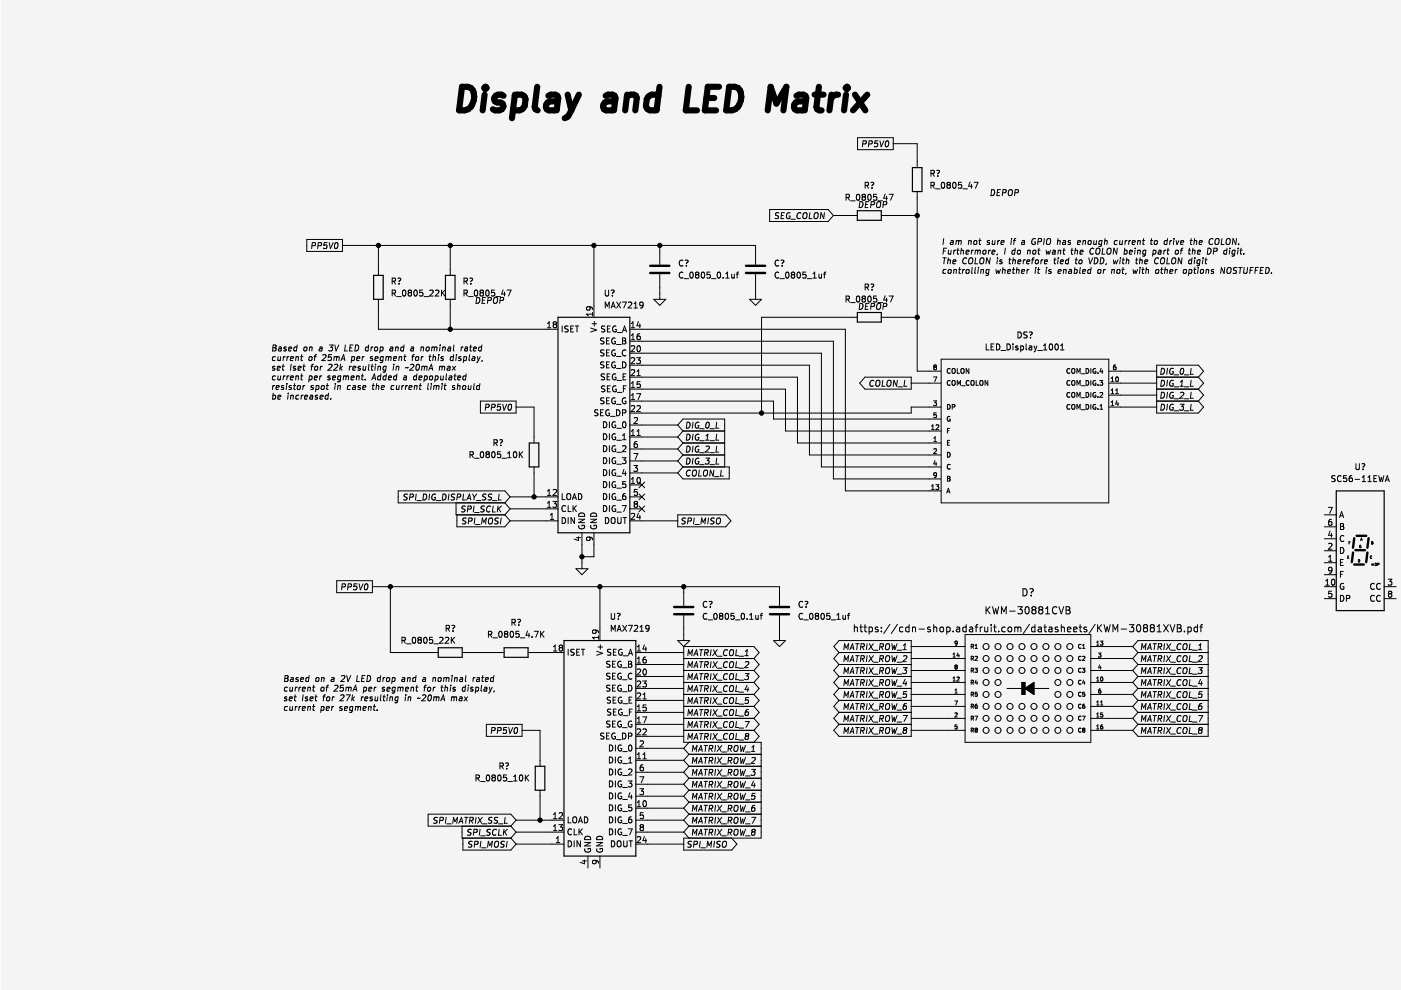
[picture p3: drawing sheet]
<svg xmlns="http://www.w3.org/2000/svg" width="297mm" height="210mm" viewBox="0 0 297 210" stroke-linecap="round" stroke-linejoin="round" font-family="sans-serif">
<path d="M.3 0h296.8v209.9h-296.8z" fill-rule="evenodd" fill="#f5f4ef" stroke="#f5f4ef" stroke-width=".21"/>
<g fill="none" stroke="#000" stroke-width=".21">
<path d="M181.8 29.2h7.6v2.5h-7.6zM182.9 30.5h.6l.2-.5-.7-.1-.2 1.2M183.4 39.3h.6l.1-.5-.7-.1v1.2M183.7 39.3l.5 .6M184.2 30.5h.6l.1-.5-.6-.1-.2 1.2M184.6 38.7h.5a.43 .43 0 0 1-.2 .7M184.9 39.8v.1M186.1 29.9h-.6l-.1 .6 .6-.1v.6l-.2 .1-.5-.1M186.6 29.9l.2 1.2 .6-1.2M187.9 30l.2-.1a.64 .64 0 0 1 .3 .7 .64 .64 0 0 1-.6 .5l-.1-.5zM189.4 30.5h5.1v5M197.4 39.3h.6v-.5l-.6-.1v1.2"/>
<path d="M197.4 36.8l.6-.1v-.5l-.6-.1v1.3M197.7 36.8l.4 .6M197.7 39.3l.4 .6M198.6 36.2l.4-.1a.43 .43 0 0 1-.2 .7v.1M198.8 37.3v.1M199.7 38.8l.2-.1a.68 .68 0 0 1 .4 .6 .68 .68 0 0 1-.4 .6l-.3-.5zM201 39.2l-.2-.2 .2-.3h.3l.2 .2-.2 .3M201 39.2l-.2 .2v.3l.2 .2h.3l.2-.2-.1-.4-.1-.1M201 39.2h.3M202.1 38.8l.2-.1a.68 .68 0 0 1 .4 .6 .68 .68 0 0 1-.4 .6l-.3-.5zM203.9 38.7h-.7v.6l.6-.1 .1 .6-.2 .1-.5-.1M205.7 38.6l-.3 .9h.7"/>
<path d="M206 39.1v.8M206.5 38.7h.9l-.6 1.2M65 50.8h7.6v2.5h-7.6zM66.1 52.1l.7-.1 .1-.4-.7-.2-.1 1.3M67.4 52.1l.6-.1 .1-.4-.6-.2-.2 1.3M69.4 51.4h-.6l-.2 .6h.6v.6l-.2 .1-.4-.1M69.8 51.4l.3 1.3 .5-1.3M71.1 51.6l.2-.2a.64 .64 0 0 1 .3 .7 .64 .64 0 0 1-.6 .5l-.1-.4zM72.6 52h87.6v4.1M80.2 52v6.4M83.1 59.6h.7v-.5l-.7-.1v1.2M83.5 59.6l.4 .6"/>
<path d="M84.4 59h.4a.43 .43 0 0 1-.2 .7M95.5 52v6.4M98.4 59.6h.6v-.5l-.6-.1v1.2M98.7 59.6l.4 .6M99.6 59h.4a.43 .43 0 0 1-.2 .7M125.9 52v15.3M139.9 52v4.1M139.9 58.1v5.4M144.8 57.8a.56 .56 0 0 0-.8 .5 .56 .56 0 0 0 .8 .5M144.8 55.3a.56 .56 0 0 0-.8 .5 .56 .56 0 0 0 .8 .5M145 59.1h1M145.3 55.2h.4a.43 .43 0 0 1-.2 .7"/>
<path d="M145.5 56.3v.1M146.4 57.8l.2-.1a.68 .68 0 0 1 .4 .6 .68 .68 0 0 1-.4 .7l-.3-.5zM147.7 58.2l-.2 .3v.2l.2 .3h.2l.3-.3-.1-.3-.2-.2M147.7 58.2l-.2-.2 .2-.3h.2l.3 .2-.3 .3M147.7 58.2h.2M148.8 57.8l.2-.1a.68 .68 0 0 1 .4 .6 .68 .68 0 0 1-.4 .7l-.3-.5zM150.5 57.7h-.6v.6l.6-.1v.6l-.1 .2-.5-.2M150.8 59.1h1M152.2 57.8l.2-.1a.68 .68 0 0 1 .4 .6 .68 .68 0 0 1-.4 .7l-.3-.5zM153.3 58.8v.2M153.9 59h.7M153.9 58.1l.3-.4v1.3"/>
<path d="M155.1 58.1l.1 .8 .5-.1M155.7 58.1v.9M156.1 58.1h.5M156.6 57.7l-.3 .2v1.1M160.2 58.1v5.4M163.2 44.4h12.4l1.1 1.3-1.1 1.3h-12.4zM165.1 57.8a.56 .56 0 0 0-.8 .5 .56 .56 0 0 0 .8 .5M165.1 55.3a.56 .56 0 0 0-.8 .5 .56 .56 0 0 0 .8 .5M165.2 45.2h-.7v.4l.5 .2 .1 .3-.3 .3-.5-.1M165.4 59.1h.9M165.6 55.2h.4a.43 .43 0 0 1-.2 .7M165.7 45.7h.4"/>
<path d="M165.8 56.3v.1M166.3 45.1h-.6l-.1 1.3h.6M166.7 57.8l.2-.1a.68 .68 0 0 1 .4 .6 .68 .68 0 0 1-.4 .7l-.3-.5zM167.5 45.2a.63 .63 0 0 0-.7 .4 .63 .63 0 0 0 .4 .8l.3-.2v-.4h-.2M167.7 46.5h.9M168 58.2l-.2 .3v.2l.2 .3 .4-.1 .1-.2v-.2l-.2-.3M168 58.2l-.2-.2 .2-.3 .4 .1 .1 .1-.2 .3M168 58.2h.3M169.1 57.8l.2-.1a.68 .68 0 0 1 .4 .6 .68 .68 0 0 1-.4 .7l-.3-.5zM169.8 45.2a.61 .61 0 0 0-.8 .4 .61 .61 0 0 0 .4 .8l.3-.2M170.4 45.3l.2-.2 .4 .1 .1 .7a.45 .45 0 0 1-.4 .5 .45 .45 0 0 1-.5-.2zM170.9 57.7h-.7v.6l.6-.1 .1 .6-.2 .2-.5-.2"/>
<path d="M171.2 59.1h.9M171.7 45.1l-.1 1.3h.6M172.4 59h.7M172.4 58.1l.3-.4v1.3M172.7 45.3l.3-.2 .3 .1 .1 .7a.45 .45 0 0 1-.3 .5 .45 .45 0 0 1-.5-.2zM173.6 58.1l.1 .8 .5-.1M174.2 58.1v.9M174.6 58.1h.5M174.8 45.1l-.2 1.3-.5-1.3-.2 1.3M175.1 57.7l-.3 .2v1.1M176.7 45.7h5.1M179.4 41.9l.6-.1v-.5l-.6-.1v1.3"/>
<path d="M179.7 41.9l.4 .6M180.4 42.6h.9M181.7 41.3l.2-.1a.68 .68 0 0 1 .4 .6 .68 .68 0 0 1-.4 .7l-.3-.5zM182.3 42.7a.65 .65 0 0 1 .7 .8 .65 .65 0 0 1-.8 .5zM183 41.7l-.2-.2 .2-.3h.3l.2 .2-.2 .3M183 41.7l-.2 .3v.2l.2 .3h.3l.2-.3-.1-.3-.1-.2M183 41.7h.3M183.5 43.4h.4M184.1 41.3l.2-.1a.68 .68 0 0 1 .4 .6 .68 .68 0 0 1-.4 .7l-.3-.5zM184.2 42.7h-.6l-.2 1.3h.6M184.7 43.4h.6l.1-.5-.7-.2-.1 1.3M185.9 41.2h-.7v.6l.6-.1 .1 .6-.2 .2-.5-.2"/>
<path d="M186 42.9l.2-.2 .4 .1 .1 .8a.45 .45 0 0 1-.3 .4 .45 .45 0 0 1-.5-.2zM186.2 42.6h.9M186.8 45.7h7.7M187.3 43.4h.6l.1-.5-.7-.2-.1 1.3M187.7 41.1l-.3 .9h.7M188 41.6v.9M188.5 41.2h.9l-.6 1.3M194.5 40.6v38.1h5M198.4 40h.9M199.9 54.7h.7M200 53.2h.4M200.1 50.6l-.2 1.2"/>
<path d="M200.3 54.7l-.2 1.2M200.6 57.2l-.4-.1-.3 .3 .1 .5h.5M200.7 52.6h-.6l-.2 1.3M201 55.2l.5-.1-.1 .8M201.1 54.7l-.2 1.2M201.1 57.3l.2-.2 .4 .2-.2 .6h-.5zM201.1 53v.8h.5M201.6 51.1h.5l-.1 .7M201.7 53l-.1 .9M202 55.5l.7-.1-.1-.3h-.3l-.2 .2v.6h.4M202.1 51.3l-.6 .2 .1 .3h.5M202.3 57.3l.4-.1v.8"/>
<path d="M202.3 53l-.1 .9M202.3 57.1l-.1 .9M202.6 53l-.4 .3M202.7 51.1l.4-.1 .2 .2M202.8 51l-.1 .8M202.9 53h.5M203.1 52.6l-.1 1.1 .3 .2M203.2 57.1h.5M203.3 51.2l.2-.2 .3 .1-.1 .7M203.3 51.2l-.1 .6M203.5 56.7l-.2 1.1 .3 .2M203.8 53.2l.5-.1-.1 .8"/>
<path d="M203.8 52.6l-.1 1.3M204.1 57.1l-.1 .9M204.2 40h.9M204.5 57.1l-.4 .3M204.8 53.5l.6-.2v-.2l-.3-.1-.3 .2v.6h.5M204.9 57.3l.2-.2 .4 .2-.2 .6h-.5zM205 54.8a.61 .61 0 0 0-.9 .3 .61 .61 0 0 0 .5 .8l.2-.1M205.4 51.1h.5v.7M205.4 51l-.1 .8M205.5 54.8l.3-.1h.3l.1 .8a.45 .45 0 0 1-.3 .4 .45 .45 0 0 1-.5-.1zM206 53l-.1 .9M206.1 56.7l-.1 1.1 .2 .2"/>
<path d="M206.4 53l-.4 .3M206.5 51.1l.2-.1 .4 .1-.2 .7-.4-.1zM206.8 53.2l.4-.2 .1 .2M206.8 56.7l-.1 1.1 .1 .2M206.8 53l-.1 .9M206.9 54.7l-.2 1.2h.6M207.3 53.2l.2-.2 .3 .1v.8M207.3 53.2l-.1 .7M207.4 57.1l-.1 .9M207.5 56.7l-.1 .1M207.5 51h.5M207.8 50.6l-.2 1.1 .3 .1"/>
<path d="M207.9 54.8l.2-.1h.4l.1 .8a.45 .45 0 0 1-.4 .4 .45 .45 0 0 1-.4-.1zM208 57.3l.5-.1v.8M208 57.1l-.1 .9M208.5 53.2l.2-.2 .3 .2-.1 .6h-.5zM209.6 53l-.1 .9M209.7 57.2l-.4-.1-.2 .3v.5h.5M209.7 57.1l-.1 1.1-.3 .2-.3-.1M209.8 51.1l-.3-.1-.2 .2 .5 .3-.1 .3h-.5M209.9 54.7l-.1 1.2-.6-1.2-.1 1.2M210 53l-.4 .3M210.2 40.2a.65 .65 0 0 1 .7 .7 .65 .65 0 0 1-.8 .6zM210.3 53.5l.6-.2v-.2h-.5l-.1 .6 .1 .2 .4-.1"/>
<path d="M210.4 51v.8l.5-.1M211 51l-.1 .8M211.2 57.1l.1 .9 .3-.6 .2 .6 .3-.9M211.4 40.8h.5M211.5 55.1l-.1 .8M211.5 53.8l-.2 .3M211.5 54.7v.1M211.6 51l-.1 .8M211.9 51l-.3 .2M212.1 40.2h-.6l-.1 1.3h.6M212.3 51.4l.6-.1-.1-.2h-.4l-.2 .6 .2 .1h.4M212.5 55.1h-.3l-.2 .2v.2l.4 .1v.3h-.5"/>
<path d="M212.6 40.9l.6-.1 .1-.5-.6-.1-.2 1.3M212.6 57.3l.5-.1-.1 .8M212.7 56.7l-.2 1.3M213.1 52.6l-.1 1.3M213.6 57.6l.7-.2-.1-.2h-.5l-.1 .6 .2 .2 .3-.1M213.9 55.1h.5M213.9 40.4l.3-.2 .3 .1 .1 .8a.45 .45 0 0 1-.3 .4 .45 .45 0 0 1-.5-.2zM214.1 54.7l-.1 1.1 .3 .1M214.4 51l-.1 .8M214.5 50.6v.1M214.7 57.1h.4M214.8 55.2l.5-.1-.1 .8"/>
<path d="M214.8 54.7l-.1 1.2M214.8 51h.5M214.9 56.7l-.1 1.1 .2 .2M215.2 40.9l.6-.1 .1-.5-.6-.1-.2 1.3M215.2 53.1l-.4-.1-.2 .3v.5h.5M215.3 52.6l-.2 1.3M215.4 50.6l-.3 .2-.2 1M215.6 57.3l.4-.1v.8M215.6 56.7l-.1 1.3M215.8 53.2l.2-.2 .3 .2-.1 .6h-.5zM215.8 55.5l.6-.1v-.3h-.5l-.1 .7 .1 .1h.4M216.6 57.6l.6-.2v-.2h-.5l-.1 .6 .1 .2 .4-.1"/>
<path d="M216.7 51.1h.5v.7M217 55.1l-.1 .8M217.2 51.3l-.5 .1-.1 .3 .1 .1h.5M217.4 55.1l-.4 .2M217.7 55.5l.6-.1v-.3h-.5l-.1 .7 .1 .1h.4M217.8 57.1l-.1 .9M217.9 53.2l.5-.1v.8M217.9 53l-.1 .9M218.2 57.1l-.4 .3M218.7 55.1h.5M219.1 53.2l.2-.2 .3 .2-.1 .6h-.5zM219.2 54.7l-.3 .1-.1 1.1"/>
<path d="M219.5 50.6a.63 .63 0 0 0-.7 .5 .63 .63 0 0 0 .4 .7l.3-.1v-.4h-.2M219.6 57.1l-.1 .9M219.6 55.2l.2-.1 .3 .1-.1 .7-.5-.1zM219.6 56.7v.1M220 57.1h.5M220 53h.5M220.1 51.2h.6l.1-.5-.6-.1-.2 1.2M220.2 56.7l-.1 1.1 .3 .2M220.3 52.6l-.2 1.1 .3 .2M220.8 55.1l-.1 .8M221.1 55.1l-.4 .2M221.4 50.6l-.1 1.2"/>
<path d="M221.4 55.5l.7-.1-.1-.3h-.5l-.1 .7 .2 .1h.3M221.8 53l.1 .9 .3-.6 .2 .6 .4-.9M221.9 57.1l-.1 .9M221.9 56.7v.1M222 50.8l.3-.2h.3l.1 .8a.45 .45 0 0 1-.3 .4 .45 .45 0 0 1-.5-.1zM222.9 57.2l-.3-.1-.2 .2v.2l.4 .1v.3h-.5M223.2 53.1h.5v.8M223.4 55.1h.5M223.7 54.7l-.2 1.1 .3 .1M223.8 53.3l-.7 .3 .2 .3 .4-.1M224.3 51.1h.4v.7M224.3 50.6l-.1 1.2"/>
<path d="M224.3 55.1l-.1 .8M224.3 57.6l.7-.2-.1-.2-.3-.1-.2 .2v.6h.4M224.4 53.2l.5-.1-.1 .8M224.4 54.7v.1M224.4 53l-.1 .9M224.8 55.5l.6-.1v-.3h-.5l-.1 .7 .2 .1h.3M225.4 53h.4M225.4 51.1h.5v.7M225.5 57.3l.5-.1v.8M225.5 57.1l-.1 .9M225.6 52.6l-.1 1.1 .2 .2M225.9 51.3l-.6 .2 .1 .3h.5"/>
<path d="M226.6 55.1h-.5l-.2 .6 .2 .2h.4M226.6 54.7l-.1 1.2M226.7 57.2h.5l-.1 .8M227 51.1l-.3-.1-.2 .2v.2l.4 .1v.3h-.5M227.1 53h.4M227.2 57.4l-.6 .3 .1 .3 .4-.1M227.3 52.6l-.1 1.1 .2 .2M227.8 57.2l.4-.1 .2 .3-.2 .5h-.5M227.9 56.7l-.2 1.3M227.9 53.2l.5-.1v.8M228 55.1h.4M228 52.6l-.1 1.3"/>
<path d="M228.2 54.7l-.1 1.1 .2 .1M228.5 51.4l.6-.1-.1-.2-.3-.1-.2 .2v.6h.5M228.9 55.2l.1-.1 .4 .1-.1 .7-.5-.1zM229 53.5l.6-.2v-.2h-.5l-.1 .6 .1 .2 .4-.1M229 56.7l-.1 1.1 .2 .2M229.5 57.6l.7-.2-.1-.2h-.5l-.1 .6 .2 .2 .3-.1M229.6 51.1h.5v.7M229.7 51l-.2 .8M230.8 51.1l.2-.1 .3 .1-.1 .7-.5-.1zM230.9 54.7l.2 1.2 .6-1.2M231.3 57.2l-.4-.1-.2 .3v.5h.5M231.3 56.7l-.1 1.3"/>
<path d="M231.9 52.7a.61 .61 0 0 0-.8 .4 .61 .61 0 0 0 .4 .8l.3-.1M231.9 51v.8l.5-.1M232.1 54.7a.65 .65 0 0 1 .7 .7 .65 .65 0 0 1-.8 .5zM232.5 52.8l.2-.2 .4 .1 .1 .8a.45 .45 0 0 1-.4 .4 .45 .45 0 0 1-.4-.2zM232.5 51l-.1 .8M232.8 57.3l.2-.2 .4 .2-.2 .6h-.4zM233.4 54.7a.65 .65 0 0 1 .7 .7 .65 .65 0 0 1-.9 .5zM233.6 51.1h-.4l-.2 .5 .2 .2h.3M233.6 51l-.1 1-.3 .3-.3-.1M233.8 52.6l-.1 1.3h.6M234 57.1l-.1 .9M234.2 51.1h.5v.7"/>
<path d="M234.3 50.6l-.2 1.2M234.4 57.1l-.4 .3M234.6 55.9l-.2 .2M234.8 52.8l.3-.2 .3 .1 .1 .8a.45 .45 0 0 1-.3 .4 .45 .45 0 0 1-.5-.2zM235.7 57.3l.5-.1v.8M235.8 57.1l-.1 .9M236.1 55.1l.1 .8 .3-.6 .2 .6 .3-.8M236.9 57.3l.2-.2 .3 .2-.1 .6h-.5zM236.9 51.1h-.5l-.2 .5 .2 .2h.4M236.9 52.6l-.2 1.3-.5-1.3-.2 1.3M237.5 51l-.1 .8 .5-.1M237.5 55.1l-.1 .8"/>
<path d="M237.6 54.7l-.1 .1M237.9 57.1h.5M237.9 55.1h.5M238 51l-.1 .8M238.1 56.7l-.1 1.1 .3 .2M238.2 54.7l-.2 1.1 .3 .1M238.4 53.1h.5v.5l-.2 .3-.4-.1M238.5 52.6l-.2 1.3M238.6 51l-.1 .8M238.7 57.9l-.1 .3M238.8 55.2l.5-.1v.8M238.9 54.7l-.2 1.2"/>
<path d="M239 51l-.4 .2M239.4 51l-.1 .8M239.5 53.5l.6-.2-.1-.2h-.4l-.2 .6 .2 .2 .4-.1M239.7 51l-.3 .2M240.1 51.4l.6-.1-.1-.2h-.4l-.2 .6 .2 .1h.4M240.2 57.1l.2 .9 .3-.6 .2 .6 .3-.9M240.7 53l-.2 .9M240.7 52.6v.1M240.8 55.1h.5M241 54.7l-.1 1.1 .3 .1M241.2 51.1h.5v.7M241.2 53.2l.5-.1v.8"/>
<path d="M241.3 51l-.1 .8M241.3 53l-.1 .9M241.7 55.2l.5-.1-.1 .8M241.7 57.1l-.1 .9M241.7 56.7v.1M241.7 54.7l-.1 1.2M242.1 57.1h.5M242.2 51h.5M242.3 56.7l-.1 1.1 .3 .2M242.5 50.6l-.2 1.1 .3 .1M242.7 55.5l.6-.1v-.3h-.5l-.1 .7 .1 .1h.4M242.9 53.1l-.3-.1-.3 .3 .1 .5h.5"/>
<path d="M243 53l-.2 1.1-.3 .2h-.2M243 57.3l.5-.1-.1 .8M243.1 56.7l-.2 1.3M243.9 51h.5M244.2 50.6l-.2 1.1 .3 .1M244.5 53.1h.5l.1 .5-.3 .3-.4-.1M244.5 53l-.1 1.3M244.8 51.1l.2-.1 .4 .1-.2 .7-.5-.1zM245.1 57.3l.2-.2 .4 .2-.2 .6h-.5zM245.6 54.8a.61 .61 0 0 0-.8 .3 .61 .61 0 0 0 .5 .8l.2-.1M245.7 53.1h.4v.8M246.1 57.1h.5"/>
<path d="M246.2 53.3l-.6 .2-.1 .2 .2 .2 .4-.1M246.2 54.8l.2-.1h.4l.1 .8a.45 .45 0 0 1-.3 .4 .45 .45 0 0 1-.5-.1zM246.3 56.7l-.1 1.1 .3 .2M246.8 53l-.1 .9M247 57.3l.5-.1-.1 .8M247.1 56.7l-.2 1.3M247.2 53l-.4 .3M247.4 53h.5M247.5 51.1l-.4-.1-.3 .2 .1 .6h.5M247.5 50.6l-.1 1.2M247.5 54.7l-.1 1.2h.6M247.7 52.6l-.2 1.1 .3 .2"/>
<path d="M248 57.6l.7-.2-.1-.2h-.5l-.1 .6 .2 .2 .3-.1M248.1 51l-.1 .8M248.5 51l-.4 .2M248.5 54.8l.3-.1h.4v.8a.45 .45 0 0 1-.3 .4 .45 .45 0 0 1-.5-.1zM248.9 51l-.1 .8M248.9 50.6v.1M249.2 57.1l-.1 .9M249.3 53.2l.2-.2 .3 .2-.1 .6h-.5zM249.4 51l.2 .8 .4-.8M249.6 57.1l-.4 .3M250.3 53h.4M250.3 51.4l.7-.1-.1-.2h-.5l-.1 .6 .2 .1h.3"/>
<path d="M250.6 54.7l-.1 1.2-.6-1.2-.2 1.2M250.8 52.6l-.3 .2-.2 1.1M251 57.3l.2-.2 .3 .2-.1 .6h-.5zM252 53h.4M252.1 57.2h.5l.1 .5-.3 .3-.4-.1M252.1 57.1l-.1 1.3M252.2 52.6l-.1 1.1 .2 .2M252.3 51h.5M252.6 50.6l-.2 1.1 .3 .1M252.7 55.1h-.5l-.2 .6 .2 .2h.4M252.7 54.7l-.1 1.2M252.8 53.2l.5-.1v.8"/>
<path d="M252.9 52.6l-.1 1.3M253.1 57.1h.5M253.2 51.1h.5v.7M253.3 50.6l-.2 1.2M253.3 55.1l-.1 .8M253.3 56.7l-.1 1.1 .3 .2M253.3 54.7v.1M253.9 53.5l.6-.2v-.2h-.5l-.1 .6 .1 .2 .4-.1M254 57.1l-.1 .9M254.1 56.7l-.1 .1M254.3 51.4l.6-.1-.1-.2h-.4l-.2 .6 .2 .1h.4M254.4 55.1h-.5l-.1 .6 .2 .2h.3"/>
<path d="M254.4 55.1l-.1 1-.3 .3-.3-.1M254.6 57.3l.2-.2 .3 .2-.1 .6h-.5zM255 55.1l-.1 .8M255.1 54.7v.1M255.5 55.1h.4M255.7 54.7l-.1 1.1 .2 .1M255.7 57.3l.5-.1v.8M255.8 57.1l-.1 .9M256.1 52.6a.65 .65 0 0 1 .7 .7 .65 .65 0 0 1-.8 .6zM257.2 50.7a.61 .61 0 0 0-.8 .4 .61 .61 0 0 0 .4 .7l.3-.1M257.3 53.3l.6-.1 .1-.5-.6-.1-.2 1.3M257.3 57.2l-.3-.1-.2 .3 .5 .2-.1 .3h-.4"/>
<path d="M257.7 50.8l.3-.2h.3l.1 .8a.45 .45 0 0 1-.3 .4 .45 .45 0 0 1-.5-.1zM259.1 50.6l-.2 1.2h.6M259.7 56.7l-.2 1.3-.5-1.3-.2 1.3M260.1 50.8l.3-.2h.3l.1 .8a.45 .45 0 0 1-.3 .4 .45 .45 0 0 1-.5-.1zM260.1 53.1h-.5l-.2 .5 .2 .3 .4-.1M260.2 52.6l-.2 1.3M260.3 56.9l.2-.2 .4 .1 .1 .8a.45 .45 0 0 1-.4 .4 .45 .45 0 0 1-.4-.2zM260.7 53l-.1 .9M260.8 52.6v.1M261.9 53.1h-.5l-.2 .5 .2 .3 .4-.1M261.9 53l-.2 1.1-.2 .2h-.3M262.2 50.6l-.2 1.2-.6-1.2-.1 1.2"/>
<path d="M262.3 56.8h-.7v.4l.5 .2 .1 .3-.3 .3-.5-.1M262.5 53l-.1 .9M262.5 52.6v.1M262.6 51.7v.1M262.6 56.7h.8M262.9 53h.5M263 56.7l-.1 1.3M263.1 52.6l-.1 1.1 .3 .2M263.7 53.8v.1M263.8 56.7l-.1 1 .2 .3 .5-.3 .1-1M265 57.3h.5M265.7 56.7h-.6l-.1 1.3"/>
<path d="M266.1 57.3h.5M266.8 56.7h-.6l-.1 1.3M267.2 57.3h.4M267.9 56.7h-.6l-.2 1.3h.6M268.4 56.7a.65 .65 0 0 1 .7 .7 .65 .65 0 0 1-.8 .6zM269.6 57.9v.1M57.9 73.7h.4M57.9 73.1h.5l.2 .3-.3 .3 .2 .2v.3l-.2 .2h-.5zM58.3 77.7h-.3l-.2 .2 .4 .2v.3h-.5M58.4 79.8l-.3-.1-.3 .2v.6h.5M58.4 75.7l-.3-.1-.3 .3v.5h.5M58.8 78.1l.6-.1v-.3h-.5l-.1 .6 .1 .2 .4-.1"/>
<path d="M59 79.7l-.1 .8 .5-.1M59 75.6l-.1 .8 .5-.1M59.1 73.6h.5v.8M59.5 75.6l-.1 .9M59.5 79.7l-.1 .8M59.7 73.9l-.7 .2 .2 .3h.4M59.8 77.7h.5M60 77.2l-.1 1.1 .3 .2M60.1 75.6l-.1 .9M60.1 79.7l-.1 .8M60.5 75.6l-.4 .3M60.5 79.7l-.4 .2"/>
<path d="M60.7 73.6h-.3l-.2 .1v.2l.5 .2-.1 .3h-.5M60.9 75.6l-.1 .9M60.9 79.7l-.1 .8M61.2 74l.6-.1v-.3h-.5l-.1 .6 .1 .2h.4M61.3 75.6l-.4 .3M61.3 79.7l-.4 .2M61.6 76l.6-.1v-.2h-.5l-.2 .6 .2 .2 .4-.1M61.7 77.2l-.1 1.3M62.7 77.7h-.3l-.2 .1v.2l.5 .1-.1 .3h-.5M62.8 79.8h.4v.7M62.8 75.7h.4v.8M62.8 75.6l-.1 .9"/>
<path d="M62.8 79.7l-.1 .8M62.9 73.6h-.3l-.3 .2 .1 .6h.5M63 73.1l-.2 1.3M63.2 78.1l.6-.1v-.3h-.4l-.2 .1v.6h.5M63.7 75.6h.5M63.7 79.7h.5M64 75.2l-.2 1.1 .3 .2M64 79.3l-.2 1.1 .3 .1M64.2 77.7h.5M64.5 77.2l-.2 1.1 .3 .2M64.5 73.7l.2-.1 .4 .1-.2 .7-.5-.1zM65.6 75.7l.2-.1 .3 .1-.1 .7-.5-.1z"/>
<path d="M65.6 79.8l.4-.1 .2 .2-.2 .6h-.5M65.6 79.7l-.1 1.3M65.7 73.7l.4-.1v.8M65.7 73.6l-.1 .8M65.9 77.7h.5M66.5 77.2l-.4 .2-.1 1.1M66.6 75.6h.5M66.8 77.8l.2-.1 .4 .1-.2 .6h-.5zM67.1 75.2l-.3 .2-.1 1.1M67.8 73.6h.5l-.1 .8M67.8 79.7l-.1 .8M68 77.7l-.1 .8"/>
<path d="M68.2 79.7l-.4 .2M68.3 73.9l-.6 .2 .1 .3h.4M68.3 77.7l-.4 .2M68.4 75.3l.5-.1 .2 .4-.9 .9h.8M69.7 77.4l.5-.2 .2 .4-.9 .9h.8M69.8 73.1h.8l-.5 .5 .4 .1-.1 .6-.2 .1-.5-.1M70 79.8l-.3-.1-.2 .2 .5 .3-.1 .3h-.5M70.3 75.2h-.6l-.1 .6 .6-.1v.6l-.2 .2-.5-.2M70.9 75.7l.3-.1 .2 .2M70.9 75.6l-.1 .9M70.9 77.4l.5-.2 .2 .4-.9 .9h.8M71 73.1l.2 1.3 .6-1.3"/>
<path d="M71.4 75.8l.2-.2 .3 .1v.8M71.4 75.8l-.1 .7M72.2 77.2l-.2 1.3M72.2 78l.3 .5M72.3 79.8h-.5l-.2 .5 .2 .2h.4M72.3 79.7l-.2 1-.2 .3-.3-.1M72.3 76.5l.6-1.3 .2 1.3M72.4 76.1h.6M72.6 77.7l-.5 .4M72.9 79.8l.3-.1 .2 .2M72.9 79.7l-.1 .8M73.2 73.1l-.1 1.3h.6"/>
<path d="M73.4 79.9l.2-.2 .3 .1-.1 .7M73.4 79.9l-.1 .6M74.1 77.7l-.1 .8M74.2 73.7h.4M74.5 77.7l-.4 .2M74.6 75.7l.4-.1 .2 .3-.2 .5h-.5M74.6 75.6l-.1 1.3M74.8 78.1l.6-.1v-.3h-.4l-.2 .1v.6h.5M74.9 73.1h-.7l-.1 1.3h.6M75.4 73.1a.65 .65 0 0 1 .7 .8 .65 .65 0 0 1-.9 .5zM75.6 79.8h.5v.7M75.6 79.7l-.1 .8"/>
<path d="M75.7 76l.6-.1-.1-.2h-.4l-.2 .6 .2 .2 .4-.1M76.4 77.7h-.3l-.2 .1 .1 .2 .4 .1-.1 .3h-.4M76.6 79.7h.5M76.8 79.3l-.1 1.1 .3 .1M76.9 75.6l-.2 .9M77 77.7v.7h.5M77.2 75.6l-.4 .3M77.6 77.7l-.1 .8M78.1 73.6h-.3l-.3 .2v.6h.5M78.2 73.1l-.2 1.3M78.2 77.2l-.1 1.1 .2 .2M78.7 77.7h.5"/>
<path d="M78.7 73.6l-.1 .8M78.9 77.2l-.1 1.1 .2 .2M79 75.7l-.3-.1-.2 .3 .5 .2-.1 .3h-.5M79.1 73.6l-.4 .2M79.5 73.7l.2-.1 .3 .1-.1 .7-.5-.1zM79.5 76l.6-.1v-.2h-.5l-.1 .6 .2 .2 .3-.1M79.6 77.7l-.1 .8M79.6 77.2v.2M80.2 77.8l.5-.1-.1 .8M80.2 77.7l-.1 .8M80.2 63.5v6.3h38.1M80.7 73.6h.3l.2 .2-.2 .6h-.4"/>
<path d="M80.7 73.6l-.2 1.2M80.7 79.8l-.3-.1-.3 .2v.6h.5M80.8 79.3l-.2 1.2M81.3 75.7l-.4-.1-.3 .3 .1 .5h.5M81.3 75.6l-.2 1-.2 .3-.3-.1M81.9 75.7l.3-.1 .2 .2M81.9 77.7h-.5l-.2 .6 .2 .2 .4-.1M81.9 79.8h-.5l-.2 .5 .2 .2h.4M81.9 75.6l-.1 .9M81.9 77.7l-.2 1-.2 .2h-.3M81.9 79.3l-.1 1.2M82.4 75.8l-.1 .7"/>
<path d="M82.4 75.8l.2-.2 .3 .1v.8M82.8 73.6h.5l-.1 .8M83.1 62.2l.7-.1v-.5l-.7-.1v1.3M83.3 73.9l-.6 .2 .1 .3h.4M83.4 77.7l-.1 .8M83.5 62.2l.4 .6M83.5 76l.6-.1-.1-.2-.3-.1-.2 .2v.6h.4M83.5 77.2v.2M83.9 73.7l.5-.1v.8M83.9 73.6l-.1 .8M84 77.8l.5-.1v.8M84 77.7l-.1 .8"/>
<path d="M84.1 79.8h-.5l-.2 .5 .2 .2h.4M84.1 62.9h1M84.2 79.3l-.2 1.2M84.6 60.1v.1M84.6 75.7h.5v.8M84.7 75.6l-.2 .9M85.4 61.6l.2-.1a.68 .68 0 0 1 .5 .6 .68 .68 0 0 1-.5 .7l-.3-.5zM85.6 73.6h-.5l-.2 .6 .3 .2h.3M85.6 75.6h.5M85.7 79.8h.5l-.1 .7M85.7 73.1l-.2 1.3M85.9 75.2l-.2 1.1 .3 .2"/>
<path d="M86.6 77.9l-.7 .1M86.8 62l-.3 .3v.2l.3 .3h.2l.3-.3v-.2l-.3-.3M86.8 62l-.3-.2 .3-.3h.2l.3 .2-.3 .3M86.8 62h.2M87 77.4l.5-.2 .2 .4-.9 .9h.8M87.2 73.6h.5l-.1 .8M87.3 75.6h.5M87.7 73.9l-.6 .1-.1 .2 .2 .2h.4M87.8 75.2l-.3 .2-.1 1.1M87.9 61.6l.1-.1a.68 .68 0 0 1 .5 .6 .68 .68 0 0 1-.5 .7l-.3-.5zM88.2 75.7l.2-.1 .3 .1-.1 .7-.5-.1zM88.3 79.8l-.3-.1-.3 .2 .1 .6h.4"/>
<path d="M88.4 77.4l.2-.2a.64 .64 0 0 1 .3 .7 .64 .64 0 0 1-.6 .5l-.1-.4zM88.4 79.3l-.2 1.2M89.3 73.7l.5-.1-.1 .8M89.3 73.6l-.1 .8M89.4 75.6l-.1 .9M89.5 77.8l.4-.1 .1 .1M89.5 77.7l-.1 .8M89.6 61.5h-.6v.6l.6-.1v.6l-.2 .2-.4-.2M89.7 75.6l-.4 .3M89.9 62.9h1M90 77.8l.2-.1h.3v.8M90 77.8l-.1 .7"/>
<path d="M90 79.8l.4-.1 .2 .2-.2 .6h-.5M90 79.7l-.1 1.3M90.4 73.7l.2-.1 .4 .1-.2 .7-.4-.1zM90.9 78.5l.6-1.3 .2 1.3M90.9 75.6h.5M91.1 78.1h.6M91.1 61.6l.5-.1 .3 .4-.8 .9h.8M91.2 79.8l.2-.1 .3 .1-.1 .7-.5-.1zM91.2 75.2l-.2 1.1 .3 .2M91.6 73.7l.4-.1 .1 .1M91.6 73.6l-.1 .8M91.8 75.7h.5v.8"/>
<path d="M91.9 75.2l-.2 1.3M92.1 73.7l.2-.1h.3v.8M92.1 73.7l-.1 .7M92.3 79.8l.4-.1 .2 .2-.2 .6h-.5M92.3 79.7l-.1 1.3M92.3 61.6l.5-.1 .3 .4-.8 .9h.8M93 75.6l-.1 .9M93 75.2v.1M93.2 77.8l.4-.1 .2 .1M93.2 77.7l-.1 .8M93.3 73.6l-.1 .8M93.3 73.1v.2"/>
<path d="M93.5 79.7l-.1 .8 .5-.1M93.6 61.5v1.3M93.8 77.8l.2-.1h.3l-.1 .8M93.8 77.8l-.1 .7M93.8 62l.5 .8M93.9 73.7l.5-.1-.1 .8M93.9 73.6l-.1 .8M94 75.7l-.3-.1-.2 .3 .5 .2-.1 .3h-.5M94 79.7l-.1 .8M94.3 61.5l-.7 .7M94.7 79.3l-.2 1.1 .2 .1M94.9 77.7h.5v.8"/>
<path d="M95 73.6h.5v.8M95.3 79.8h.5l-.1 .7M95.4 78l-.6 .2 .1 .3 .5-.1M95.5 63.5v6.3M95.6 73.9l-.7 .2 .2 .3h.4M96 77.7l.5 .8M96.1 75.7h-.5l-.1 .5 .2 .3 .3-.1M96.2 75.2l-.2 1.3M96.2 73.1l-.1 1.1 .2 .2M96.3 79.7h.4M96.5 79.3l-.1 1.1 .2 .1M96.6 77.7l-.8 .8"/>
<path d="M96.7 75.6l-.1 .9M96.8 75.2v.1M97.8 75.7l-.3-.1-.2 .2v.2l.4 .1v.3h-.5M97.8 73.6l-.1 .8M98.2 73.6l-.4 .2M98.4 75.7l.3-.1 .2 .3-.1 .5h-.5M98.4 75.6l-.2 1.3M98.4 62.2l.6-.1v-.5l-.6-.1v1.3M98.6 73.6h.5v.8M98.7 62.2l.4 .6M98.8 79.8h-.5l-.2 .5 .2 .2h.4M98.8 79.3l-.1 1.2"/>
<path d="M99.1 73.9l-.5 .1-.1 .2 .1 .2h.5M99.3 62.9h1M99.6 75.2l-.2 1.1 .2 .2M99.6 73.6h.5M99.8 73.1l-.1 1.1 .3 .2M99.8 60.1v.1M100.2 75.7h.5l-.1 .8M100.4 74l.6-.1v-.3h-.5l-.2 .6 .2 .2h.4M100.7 61.6l.2-.1a.68 .68 0 0 1 .4 .6 .68 .68 0 0 1-.4 .7l-.3-.5zM100.7 75.9l-.6 .1-.1 .3 .2 .2 .4-.1M101.1 63.1a.65 .65 0 0 1 .6 .7 .65 .65 0 0 1-.8 .5zM101.2 75.6l.2 .9"/>
<path d="M101.4 76.5l-.3 .4M101.8 75.6l-.4 .9M102 62l-.2 .3v.2l.2 .3h.2l.3-.3-.1-.3-.2-.2M102 62l-.2-.2 .2-.3h.2l.3 .2-.3 .3M102 62h.2M102.1 73.6h-.5l-.2 .6 .3 .2h.3M102.2 73.1l-.2 1.3M102.3 76.4l-.2 .2M102.3 63.7h.4M103 63.1h-.6l-.2 1.2h.6M103.1 61.6l.2-.1a.68 .68 0 0 1 .4 .6 .68 .68 0 0 1-.4 .7l-.3-.5zM103.4 63.7h.6l.2-.5-.7-.1-.2 1.2"/>
<path d="M104.7 63.2l.3-.1h.4l.1 .8a.45 .45 0 0 1-.4 .4 .45 .45 0 0 1-.5-.2zM104.8 61.5h-.6v.6l.6-.1v.6l-.1 .2-.5-.2M105.2 62.9h.9M106 63.7h.6l.2-.5-.7-.1-.2 1.2M106.7 61.4l-.3 .9h.7M107 61.9v.9M107.5 61.5h.9l-.6 1.3M116.1 68.6l.3-.4v1.3M116.1 69.5h.7M117.5 68.8l-.2-.3 .2-.3h.3l.2 .3-.2 .3M117.5 68.8l-.2 .2v.4l.2 .1h.3l.2-.2v-.3l-.2-.2M117.5 68.8h.3"/>
<path d="M119.2 69.1v1.3M120.5 69.2l-.5-.1-.3 .3 .2 .3 .5 .2v.4h-.7M121 69.7h.4M121.6 69.1h-.6v1.3h.6M122 69.1h.7M122.3 69.1v1.3M124.9 65l.2 .3v.3l-.6 .1-.2-.4 .3-.3 .7 .1 .2 .2 .1 .3M125.2 69.5l1.3 .5-1.3 .4M125.5 68.6h1M125.6 66.2v.8M125.6 66.6h-1.3l.4 .4M126 68.2v.9"/>
<path d="M128.1 74.3h-.7v.4l.5 .2 .2 .3-.3 .3-.5-.1M128.1 71.7l-.7 .1v.3l.5 .3 .2 .3-.3 .2h-.5M128.1 76.8l-.7 .1v.3l.5 .3 .2 .3-.3 .2-.5-.1M128.2 79.3h-.5l-.2 .2 .1 .3 .5 .3v.3l-.6 .1M128.2 69.2h-.6v.4l.5 .2 .1 .3-.2 .3-.5-.1M128.3 61.5v1l.3 .3 .3-.1 .1-.2v-1M128.3 65.3v-1.3l.4 .9 .5-.9v1.3M128.6 72.3h.4M128.6 74.8h.4M128.6 77.3h.4M128.7 79.9h.4M128.8 69.7h.4"/>
<path d="M129.2 71.7h-.6v1.2h.6M129.2 74.2h-.6v1.3h.6M129.2 76.7h-.6v1.3h.6M129.3 79.3h-.6v1.2h.6M129.4 69.1h-.6v1.3h.6M129.6 61.6l.4-.1a.43 .43 0 0 1-.2 .7v.1M129.6 65.3l.4-1.3 .4 1.3M129.7 64.9h.6M129.8 62.6v.2M130.4 76.8a.58 .58 0 0 0-.7 .6 .58 .58 0 0 0 .8 .5v-.4h-.3M130.4 74.3a.58 .58 0 0 0-.7 .5 .58 .58 0 0 0 .8 .5v-.4h-.3M130.4 71.7a.58 .58 0 0 0-.7 .6 .58 .58 0 0 0 .8 .5v-.4h-.3"/>
<path d="M130.5 79.3a.58 .58 0 0 0-.7 .6 .58 .58 0 0 0 .8 .5v-.4h-.2M130.6 69.2a.58 .58 0 0 0-.7 .6 .58 .58 0 0 0 .8 .5v-.5h-.3M130.7 78.1h1M130.7 73h1M130.7 75.6h1M130.7 64l.9 1.3M130.9 70.5h1M131.6 64l-.9 1.3M131.9 64h.9l-.5 1.3M132 71.7h.4l.3 .2-.3 .4 .3 .1v.3l-.2 .2h-.5zM132 76.7a.64 .64 0 0 1 .7 .7 .64 .64 0 0 1-.7 .6zM132 70.4l.4-1.3 .4 1.3"/>
<path d="M132 72.3h.4M132.1 70h.6M132.1 79.9h.4M132.7 74.3a.56 .56 0 0 0-.8 .5 .56 .56 0 0 0 .8 .5M132.7 79.3h-.6v1.2h.6M133.2 64.2l.5-.2 .2 .4-.7 .9h.7M133.5 74.9h40.7v24.1h25.3M133.5 80h35.6v13.9h30.4M133.5 69.8h45.7v34.3h20.3M133.5 77.4h38.1v19.1h27.9M133.5 72.3h43.2v29.2h22.8M133.8 78.5l.5-.1 .3 .3-.8 1h.8"/>
<path d="M133.8 68.6l.4-.4v1.3M133.8 71.1l.4-.3v1.2M133.8 69.5h.8M133.8 72h.8M133.8 73.4l.5-.1 .3 .4-.8 .9h.8M133.8 76l.5-.2 .3 .4-.8 .9h.8M134.4 65.3h.8M134.4 64.4l.4-.4v1.3M135 75.8h.8l-.4 .5 .3 .1v.6l-.2 .1-.5-.1M135 78.7l.4-.3v1.3M135 79.7h.8M135.2 73.4l.2-.1a.68 .68 0 0 1 .4 .6 .68 .68 0 0 1-.4 .7l-.4-.5z"/>
<path d="M135.4 68.2l-.4 .9h.8M135.7 70.8h-.4l-.2 .3-.1 .7 .3 .2 .4-.1v-.6l-.4-.1-.3 .3M135.7 68.7v.8M136.4 64.6l-.3 .2h-.3l-.1-.6 .4-.2 .3 .3-.1 .7-.2 .2-.3 .1M138.6 63.5h2.6l-1.3 1.2zM158.9 63.5h2.6l-1.3 1.2zM179.4 63.4h.6v-.5l-.6-.1v1.2M179.7 63.4l.4 .6M180.4 64.2h.9M181.7 62.9l.2-.1a.68 .68 0 0 1 .4 .6 .68 .68 0 0 1-.4 .6l-.3-.4zM181.8 67.3h-20.3v20.3M182.3 64.3a.65 .65 0 0 1 .7 .8 .65 .65 0 0 1-.8 .5z"/>
<path d="M183 63.3l-.2-.2 .2-.3h.3l.2 .2-.2 .3M183 63.3l-.2 .3v.2l.2 .2h.3l.2-.2-.1-.4-.1-.1M183 63.3h.3M183.4 80h9.8v2.5h-9.8l-1.1-1.3zM183.4 60.9l.6-.1 .1-.4-.7-.2v1.3M183.5 64.9h.4M183.7 60.9l.5 .6M184.1 62.9l.2-.1a.68 .68 0 0 1 .4 .6 .68 .68 0 0 1-.4 .6l-.3-.4zM184.2 64.3h-.6l-.2 1.3h.6M184.6 60.3l.5-.1a.43 .43 0 0 1-.2 .8M184.7 65l.6-.1 .1-.5-.7-.1-.1 1.3M184.9 61.4v.1"/>
<path d="M185.9 62.8h-.7v.6l.6-.1 .1 .6-.2 .1-.5-.1M186 64.5l.2-.2 .4 .1 .1 .8a.45 .45 0 0 1-.3 .4 .45 .45 0 0 1-.5-.2zM186.2 64.2h.9M186.8 67.3h7.7M187.3 65l.6-.1 .1-.5-.7-.1-.1 1.3M187.7 62.7l-.3 .9h.7M188 63.2v.8M188.5 62.8h.9l-.6 1.2M197.9 79.9h.7l-.4 1M198.2 77.8l-.2-.2 .2-.2 .4 .2-.2 .2M198.2 77.8l-.2 .2 .2 .4 .4-.2-.2-.4M198.2 77.8h.2"/>
<path d="M199.5 76.2h35.6v30.4h-35.6zM201.5 78.2a.45 .45 0 0 0-.7 .4 .45 .45 0 0 0 .7 .5M201.9 78.3l.2-.2 .4 .2v.5l-.1 .3-.5-.1zM203 78.1v1.1h.4M203.8 78.3l.2-.2 .4 .2v.5l-.1 .3-.5-.1zM205.4 78.1v1.1l-.6-1.1v1.1M209.1 72.9v1.3h.6M210.1 73.5h.4M210.7 72.9h-.6v1.3h.6M211.3 72.9a.64 .64 0 0 1 .7 .7 .64 .64 0 0 1-.7 .6zM212.2 74.3h1M213.5 72.9a.64 .64 0 0 1 .7 .7 .64 .64 0 0 1-.7 .6z"/>
<path d="M214.8 72.9v.1M214.8 73.3v.9M215.8 73.4l-.3-.1-.2 .2 .1 .2 .4 .1v.3h-.5M215.8 70.4a.64 .64 0 0 1 .8 .6 .64 .64 0 0 1-.8 .7zM216.4 73.4l.4-.1 .2 .3-.1 .5h-.5M216.4 73.3v1.3M217.6 72.9v1.1l.1 .2M217.8 70.4l-.7 .1v.4l.5 .2 .2 .3-.3 .3-.5-.1M218.2 73.4h.5l.1 .8M218.2 70.4h.5a.43 .43 0 0 1-.2 .7v.1M218.5 71.5v.2M218.8 73.6l-.6 .3 .1 .3 .5-.1"/>
<path d="M219.2 73.3l.3 .9M219.5 74.2l-.3 .4M219.9 73.3l-.4 .9M220 74.3h1M221.2 74.2h.8M221.2 73.3l.4-.4v1.3M222.6 73l.2-.1a.68 .68 0 0 1 .4 .7 .68 .68 0 0 1-.4 .6l-.4-.5zM223.8 73l.2-.1a.68 .68 0 0 1 .4 .7 .68 .68 0 0 1-.4 .6l-.3-.5zM224.9 74.2h.7M224.9 73.3l.3-.4v1.3M226.8 78.2a.46 .46 0 0 0-.6 .4 .46 .46 0 0 0 .6 .5M226.8 79.1h.1"/>
<path d="M227.3 78.3l.2-.2 .3 .2 .1 .5-.1 .3-.5-.1zM228.3 79.2v-1.1l.4 .8 .3-.8v1.1M229.3 79.3h.7M230.3 78.1a.51 .51 0 0 1 .6 .5 .51 .51 0 0 1-.6 .6zM231.3 78.1v1.1M232.2 78.7h.1v.4M232.3 78.2a.47 .47 0 0 0-.6 .4 .47 .47 0 0 0 .6 .5M232.3 79.1h.1M232.8 79.1v.1M233.5 78.1l-.3 .7h.6M233.7 78.5v.7M235.1 78.7h10.1"/>
<path d="M236.5 77.4l-.4 .2v.6l.2 .2 .3-.1-.1-.5h-.2l-.2 .2M245.2 80h8.9M246.3 78.1a.65 .65 0 0 1 .6 .7 .65 .65 0 0 1-.8 .6zM247.5 78.1l-.1 1.3M248.8 78.2a.63 .63 0 0 0-.8 .4 .63 .63 0 0 0 .5 .8l.2-.2 .1-.4h-.3M248.9 79.5h1M250.4 78.2l.2-.1a.64 .64 0 0 1 .4 .7 .64 .64 0 0 1-.7 .5l-.1-.4zM251.1 79.5h1M252.5 78.1l-.1 1.3h.6M254.1 80l1.1-1.3-1.1-1.3h-8.9v10.2h8.9l1.1-1.3-1.1-1.3M254.1 80l1.1 1.2-1.1 1.3M57.9 83.8h.5v.6l-.3 .2h-.3"/>
<path d="M57.9 81.7l-.1 .9M57.9 83.4l-.1 1.2M58.2 81.7l-.4 .3M58.5 82.2l.7-.2-.1-.2h-.4l-.2 .6 .2 .2 .3-.1M58.9 84.2l.6-.1v-.3h-.5l-.1 .7 .1 .1h.4M60.2 81.8l-.3-.1-.2 .2v.2l.4 .1v.3h-.5M60.8 81.7l-.1 .9M60.8 81.3v.1M61.1 83.8l-.1 .8M61.1 83.4v.1M61.6 80.1l.6-.1v-.2h-.5l-.2 .6 .2 .1h.4M61.7 83.9l.5-.1-.1 .8"/>
<path d="M61.7 83.8l-.1 .8M61.8 81.8l-.3-.1-.2 .3 .4 .2v.3h-.5M62.2 81.7h.5M62.5 81.3l-.2 1.1 .3 .2M63.1 81.9l.2-.2 .4 .2-.2 .6h-.5zM63.4 83.8h-.5l-.2 .6 .2 .2h.4M63.9 83.8l-.1 .8M64.3 83.8l-.4 .2M64.3 81.7l-.1 .9M64.6 84.2l.6-.1v-.3h-.5l-.1 .7 .1 .1h.4M64.6 81.7l-.3 .3M65.8 83.8h.5l-.1 .8"/>
<path d="M66.3 84.1l-.6 .2 .1 .3h.4M66.5 81.8l-.3-.1-.3 .3 .5 .2v.3h-.5M66.6 80.1l.7-.1-.1-.2h-.4l-.2 .6 .2 .1h.3M67.1 81.8h.4l.1 .5-.3 .3-.3-.1M67.1 81.7l-.2 1.3M67.4 83.8h-.3l-.2 .2 .4 .3v.3h-.5M67.9 84.2l.6-.1-.1-.3h-.4l-.2 .7 .2 .1h.4M68.2 81.9l.2-.2 .3 .2-.1 .6h-.5zM69.2 81.7h.5M69.4 81.3l-.1 1.1 .3 .2M69.6 83.8h-.5l-.2 .6 .2 .2h.4M69.7 83.4l-.2 1.2"/>
<path d="M70.1 84.5v.1M70.5 80.1l.6-.1v-.2l-.3-.1-.3 .2v.6h.5M71.1 81.7l-.2 .9M71.1 81.3v.1M71.6 81.9l.5-.1v.8M71.7 81.7l-.1 .9M74.3 81.8l-.3-.1-.3 .3v.5h.5M74.4 80.1l.7-.1-.1-.2h-.4l-.2 .6 .2 .1h.3M74.9 81.8h.4v.8M75.4 82l-.7 .3 .2 .3 .4-.1M76.4 81.8l-.3-.1-.2 .2 .1 .2 .4 .1-.1 .3h-.4M76.9 82.2l.6-.2v-.2h-.5l-.1 .6 .2 .2 .3-.1"/>
<path d="M77.4 80.4v.1M78.8 80.5l.6-1.2 .3 1.2M78.9 81.7h.5M79 80.2h.6M79.1 81.3l-.1 1.1 .3 .2M79.8 81.9l.5-.1v.8M79.9 81.3l-.2 1.3M80.9 82.2l.6-.2-.1-.2h-.4l-.2 .6 .2 .2 .4-.1M82.4 80.1l.6-.1v-.2h-.5l-.2 .6 .2 .1h.4M83.6 81.8h-.5l-.2 .5 .2 .3 .4-.1M84.1 81.7v.8h.5M84.7 81.7l-.2 .9"/>
<path d="M85.3 81.7l-.1 .9M85.6 81.7l-.4 .3M86 81.7l-.1 .9M86.2 80l-.6 .1-.1 .3 .2 .1h.4M86.4 81.7l-.4 .3M86.7 82.2l.6-.2v-.2h-.5l-.1 .6 .1 .2 .4-.1M87.9 81.9l.5-.1v.8M87.9 81.7l-.1 .9M88.8 80.1l.7-.1-.1-.2-.3-.1-.2 .2-.1 .6h.5M88.9 81.7h.5M89.1 81.3l-.1 1.1 .3 .2M90.8 81.3l-.1 1.1 .1 .2"/>
<path d="M91.4 81.7l-.1 .9M91.5 81.3v.1M92 81.9l.4-.2 .1 .2M92 81.7l-.1 .9M92.5 81.9l.3-.2 .2 .1v.8M92.5 81.9v.7M93.7 81.7l-.1 .9M93.8 81.3v.1M94.1 81.7h.5M94.4 81.3l-.2 1.1 .3 .2M95.8 80l-.6 .2 .1 .3h.4M96.4 81.8l-.3-.1-.2 .2 .1 .2 .4 .1-.1 .3h-.4"/>
<path d="M97 81.9l.5-.1v.8M97.1 80.1l.6-.1-.1-.2h-.4l-.2 .6 .2 .1h.3M97.1 81.3l-.2 1.3M98.2 81.9l.2-.2 .3 .2-.1 .6h-.5zM99.3 81.7v.8h.5M99.6 96.4h.7v-.5l-.7-.1v1.2M99.9 81.7l-.1 .9M100 96.4l.4 .6M100.5 81.3l-.1 1.1 .2 .2M100.6 97.2h1M101.7 81.8h-.5l-.2 .5 .2 .3 .4-.1M101.8 81.3l-.2 1.3"/>
<path d="M101.9 85h7.5v2.6h-7.5zM101.9 95.9l.2-.1a.68 .68 0 0 1 .5 .6 .68 .68 0 0 1-.5 .6l-.3-.4zM103 86.4l.6-.1 .1-.5-.7-.1-.1 1.3M103.3 96.3l-.3-.2 .3-.3h.3l.2 .2-.3 .3M103.3 96.3l-.3 .3v.2l.3 .2h.3l.2-.2v-.2l-.3-.3M103.3 96.3h.2M104.2 86.4l.6-.1 .2-.5-.7-.1-.2 1.3M104.4 95.9l.1-.1a.68 .68 0 0 1 .5 .6 .68 .68 0 0 1-.5 .6l-.3-.4zM104.7 93.9l.6-.1 .1-.4-.7-.2v1.3M105 93.9l.5 .6M105.9 93.3l.5-.1a.43 .43 0 0 1-.2 .8M106.1 95.8h-.6v.6l.6-.1v.6l-.2 .1-.4-.1"/>
<path d="M106.2 94.4v.1M106.2 85.7h-.6l-.2 .6h.7l-.1 .6-.2 .1-.4-.1M106.4 97.2h1M106.6 85.7l.3 1.3 .5-1.3M107.6 97h.8M107.6 96.1l.4-.3v1.2M107.9 85.8l.2-.1a.64 .64 0 0 1 .4 .7 .64 .64 0 0 1-.7 .5l-.1-.4zM109 95.9l.1-.1a.68 .68 0 0 1 .5 .6 .68 .68 0 0 1-.5 .6l-.3-.4zM109.4 86.3h3.8v7.6M110.1 95.8v1.2M110.3 96.3l.5 .7M110.8 95.8l-.7 .7"/>
<path d="M113.2 99v6.4M126.8 86.9l-.7 .1v.4l.6 .2 .1 .3-.3 .3-.4-.1M127.3 87.5h.5M127.9 94.5a.64 .64 0 0 1 .8 .6 .64 .64 0 0 1-.8 .7zM127.9 97a.64 .64 0 0 1 .8 .7 .64 .64 0 0 1-.8 .6zM127.9 92a.64 .64 0 0 1 .8 .6 .64 .64 0 0 1-.8 .6zM127.9 86.9h-.6v1.3h.6M127.9 99.6a.64 .64 0 0 1 .8 .6 .64 .64 0 0 1-.8 .6zM127.9 89.4a.64 .64 0 0 1 .8 .7 .64 .64 0 0 1-.8 .6zM128.1 84.4l-.7 .1v.3l.5 .3 .2 .3-.3 .2h-.5M128.2 81.9h-.6v.4l.5 .2 .1 .3-.2 .3-.5-.1M128.6 85h.4"/>
<path d="M128.8 82.4h.4M129.1 86.9a.58 .58 0 0 0-.7 .6 .58 .58 0 0 0 .8 .5v-.4h-.2M129.2 84.3h-.6v1.3h.6M129.2 89.4v1.3M129.2 92v1.2M129.2 94.5v1.3M129.2 97v1.3M129.2 99.6v1.2M129.4 81.8h-.6v1.3h.6M129.4 88.3h1M130.4 84.4a.58 .58 0 0 0-.7 .6 .58 .58 0 0 0 .8 .5v-.4h-.3M130.5 99.6a.58 .58 0 0 0-.8 .6 .58 .58 0 0 0 .8 .5v-.4h-.2"/>
<path d="M130.5 92a.58 .58 0 0 0-.8 .6 .58 .58 0 0 0 .8 .5v-.4h-.2M130.5 94.6a.58 .58 0 0 0-.8 .5 .58 .58 0 0 0 .8 .5v-.4h-.2M130.5 97.1a.58 .58 0 0 0-.8 .6 .58 .58 0 0 0 .8 .5v-.4h-.2M130.5 89.5a.58 .58 0 0 0-.8 .6 .58 .58 0 0 0 .8 .5v-.5h-.2M130.6 81.9a.58 .58 0 0 0-.7 .6 .58 .58 0 0 0 .8 .5v-.5h-.3M130.7 86.9a.64 .64 0 0 1 .8 .6 .64 .64 0 0 1-.8 .7zM130.7 85.7h1M130.8 95.9h.9M130.8 98.4h.9M130.8 93.4h.9M130.8 90.8h.9M130.8 80.7h1"/>
<path d="M130.9 83.2h1M131.9 97h.8l-.4 .5 .4 .1v.6l-.2 .1-.6-.1M132 87.6l.6-.1 .1-.5-.7-.1v1.3M132 93.2h.7M132 94.6l.5-.1 .2 .4-.8 .9h.8M132 92.3l.4-.3v1.2M132.1 89.5l.2-.1a.68 .68 0 0 1 .4 .7 .68 .68 0 0 1-.4 .6l-.3-.5zM132.2 82.4h.4M132.3 99.5l-.3 .9h.8M132.7 84.4a.58 .58 0 0 0-.8 .6 .58 .58 0 0 0 .8 .5v-.4h-.2M132.8 81.8h-.6v1.3M133.5 82.5h33v8.9h33"/>
<path d="M133.5 85h30.5v3.8h35.5M133.5 92.7h10.2M133.5 90.1h10.2M133.5 95.2h10.2M133.5 97.7h10.2M133.8 86.1l.5-.1 .3 .4-.8 .9h.8M133.8 81.3l.4-.4v1.3M133.8 83.8l.4-.3v1.2M133.8 91.4l.4-.3v1.2M133.8 92.3h.8M133.8 82.2h.8M133.8 84.7h.8"/>
<path d="M134.4 98.7h.8l-.5 .5 .4 .1v.5l-.2 .2-.5-.2M134.4 96.2h.8l-.5 1.2M134.4 88.7l.5-.2 .3 .4-.8 .9h.8M135 83.5h.8l-.5 1.2M135 93.6l-.3 .1-.2 .2-.1 .7 .3 .3 .4-.1-.1-.6-.3-.1-.3 .2M135 86.1l.5-.1 .3 .4-.8 .9h.8M135 92.3h.8M135 91.4l.4-.3v1.2M135.7 80.9h-.6l-.1 .6h.7v.6l-.2 .1-.5-.1M143.7 90.1l1.1-1.3h8.8v10.2M143.7 92.7l1.1 1.2M143.7 97.7l1.1 1.3"/>
<path d="M143.7 95.2l1.1 1.3M143.7 90.1l1.1 1.3M144.8 93.9h8.8M144.8 91.4h8.8M144.8 96.5h8.8M144.8 99h9.8v2.5h-9.8l-1.1-1.2M144.8 99l-1.1 1.3M144.8 96.5l-1.1 1.2M144.8 93.9l-1.1 1.3M144.8 91.4l-1.1 1.3M145.7 94.6a.65 .65 0 0 1 .6 .7 .65 .65 0 0 1-.8 .6zM145.7 97.1a.65 .65 0 0 1 .6 .8 .65 .65 0 0 1-.8 .5z"/>
<path d="M145.7 92.1a.65 .65 0 0 1 .6 .7 .65 .65 0 0 1-.8 .5zM145.7 89.5a.65 .65 0 0 1 .6 .7 .65 .65 0 0 1-.8 .6zM146.4 99.8a.61 .61 0 0 0-.9 .3 .61 .61 0 0 0 .5 .8l.3-.1M146.9 99.9l.3-.2h.3l.1 .8a.45 .45 0 0 1-.3 .4 .45 .45 0 0 1-.5-.1zM146.9 92.1l-.1 1.2M146.9 97.1l-.1 1.3M146.9 94.6l-.1 1.3M146.9 89.5l-.1 1.3M148.2 94.7a.63 .63 0 0 0-.8 .4 .63 .63 0 0 0 .5 .8l.2-.2 .1-.4h-.3M148.2 97.2a.63 .63 0 0 0-.8 .4 .63 .63 0 0 0 .5 .8l.2-.1 .1-.4h-.3M148.2 92.1a.63 .63 0 0 0-.8 .5 .63 .63 0 0 0 .5 .7l.2-.1 .1-.4h-.3M148.2 89.6a.63 .63 0 0 0-.8 .4 .63 .63 0 0 0 .5 .8l.2-.1 .1-.5h-.3"/>
<path d="M148.3 99.7l-.2 1.2h.6M148.3 98.5h1M148.3 96h1M148.3 93.4h1M148.3 90.9h1M149.3 99.9l.2-.2h.4l.1 .8a.45 .45 0 0 1-.3 .4 .45 .45 0 0 1-.5-.1zM149.6 93.3h.7M149.7 97.1h.7l-.4 .5 .3 .1-.1 .6-.2 .1-.5-.1M149.7 92.4l.4-.3-.2 1.2M149.7 94.7l.5-.1 .2 .4-.9 .9h.8M149.8 89.6l.2-.1a.64 .64 0 0 1 .4 .7 .64 .64 0 0 1-.7 .5l-.1-.4zM150.5 98.5h1"/>
<path d="M150.5 96h1M150.5 93.4h1M150.5 90.9h1M151.4 99.7l-.2 1.2-.6-1.2-.1 1.2M152 94.6l-.2 1.3h.6M152 97.1l-.2 1.3h.6M152 92.1l-.2 1.2h.6M152 89.5l-.2 1.3h.6M152.9 99.7l-.1 1.2h.6M185.3 80.8a.61 .61 0 0 0-.9 .3 .61 .61 0 0 0 .5 .8l.3-.1M185.8 80.8l.3-.2 .3 .1 .1 .8a.45 .45 0 0 1-.3 .4 .45 .45 0 0 1-.5-.2zM187.2 80.6l-.2 1.3h.6"/>
<path d="M188.2 80.8l.2-.2 .4 .1 .1 .8a.45 .45 0 0 1-.3 .4 .45 .45 0 0 1-.5-.2zM190.3 80.6l-.2 1.3-.6-1.3-.1 1.3M190.4 82h.9M191.8 80.6l-.1 1.3h.6M193.2 81.2h6.3M197.5 91.1h.6M197.5 90.4l.3-.3v1M197.9 85h.7l-.4 .4 .3 .1v.4h-.6M198 93.6h.6M198 92.9l.3-.3v1M198 95.2l.4-.1 .2 .3-.7 .8h.7M198.2 97.6l-.2 .8h.6"/>
<path d="M198.5 90.2l.4-.1 .1 .3-.6 .7h.6M198.5 98v.7M198.5 87.5h-.5v.5h.5v.5h-.5M199.5 86.3h-6.3v1.3h-59.7M200.9 85.8a.51 .51 0 0 1 .6 .5 .51 .51 0 0 1-.6 .5zM200.9 95.9a.51 .51 0 0 1 .6 .5 .51 .51 0 0 1-.6 .5zM200.9 93.9h.3M200.9 91.3h.3M201.4 93.4h-.5v1h.5M201.4 90.8h-.5v1M201.4 88.3a.46 .46 0 0 0-.6 .5 .46 .46 0 0 0 .7 .4v-.3h-.2M201.5 80.8a.45 .45 0 0 0-.7 .4 .45 .45 0 0 0 .7 .4"/>
<path d="M201.5 98.5a.45 .45 0 0 0-.7 .5 .45 .45 0 0 0 .7 .4M201.9 86.3l.5-.1v-.3l-.5-.1v1M201.9 80.8l.2-.1 .4 .1v.6l-.1 .2-.5-.1zM203 81.7v-1l.3 .7 .3-.7v1M203.9 81.8h.7M205.5 80.8a.45 .45 0 0 0-.7 .4 .45 .45 0 0 0 .7 .4M206 80.7l.5 .1v.6l-.2 .3-.4-.2v-.5zM207 80.7v1h.5M207.8 80.8l.2-.1 .4 .1v.6l-.1 .2-.5-.1zM209.4 80.7v1l-.5-1v1M226.8 80.8a.45 .45 0 0 0-.6 .4 .45 .45 0 0 0 .6 .4M226.8 83.3a.45 .45 0 0 0-.6 .4 .45 .45 0 0 0 .6 .4"/>
<path d="M226.8 85.9a.45 .45 0 0 0-.6 .4 .45 .45 0 0 0 .6 .4M227.3 85.9l.2-.1 .3 .1 .1 .5-.1 .3-.5-.1zM227.3 80.8l.2-.1 .3 .1 .1 .6-.1 .2-.5-.1zM227.3 83.4l.2-.2 .3 .2 .1 .5-.1 .3-.5-.1zM228.3 81.7v-1l.4 .7 .3-.7v1M228.3 84.2v-1l.4 .7 .3-.7v1M228.3 86.8v-1l.4 .7 .3-.7v1M229.3 81.8h.7M229.3 84.3h.7M229.3 86.9h.7M230.3 80.7a.51 .51 0 0 1 .6 .5 .51 .51 0 0 1-.6 .5zM230.3 83.2a.51 .51 0 0 1 .6 .5 .51 .51 0 0 1-.6 .5z"/>
<path d="M230.3 85.8a.51 .51 0 0 1 .6 .5 .51 .51 0 0 1-.6 .5zM231.3 80.7v1M231.3 83.2v1M231.3 85.8v1M232.3 80.7a.46 .46 0 0 0-.6 .5 .46 .46 0 0 0 .6 .4v-.3h-.1M232.3 83.3a.46 .46 0 0 0-.6 .4 .46 .46 0 0 0 .6 .4v-.3h-.1M232.3 85.8a.46 .46 0 0 0-.6 .5 .46 .46 0 0 0 .6 .4v-.4h-.1M232.8 86.7v.1M232.8 81.6v.1M232.8 84.1v.1M233.2 80.7h.6l-.3 .4 .2 .1v.4h-.5M233.2 83.3l.4-.1 .2 .3-.6 .7h.6"/>
<path d="M233.2 86.8h.6M233.2 86l.3-.2v1M235.1 81.2h10.1M235.1 83.8h10.1M235.1 86.3h10.1M235.6 80.9h.6M235.6 80.2l.3-.3v1M235.6 82.7l.3-.2v1M235.6 85.3l.3-.3v1M235.6 83.5h.6M235.6 86h.6M236.5 83.5h.6"/>
<path d="M236.5 82.7l.3-.2v1M236.6 80l.2-.1a.49 .49 0 0 1 .3 .5 .49 .49 0 0 1-.4 .5l-.2-.4zM236.8 84.9l-.3 .8h.7M237 85.3v.7M245.2 85h8.9M245.2 82.5h8.9M246.3 80.6a.65 .65 0 0 1 .6 .8 .65 .65 0 0 1-.8 .5zM246.3 83.2a.65 .65 0 0 1 .6 .7 .65 .65 0 0 1-.8 .5zM246.3 85.7a.65 .65 0 0 1 .6 .7 .65 .65 0 0 1-.8 .6zM247.5 80.6l-.1 1.3M247.5 85.7l-.1 1.3M247.5 83.2l-.1 1.2"/>
<path d="M248.8 85.8a.63 .63 0 0 0-.8 .4 .63 .63 0 0 0 .5 .8l.2-.1 .1-.5h-.3M248.8 83.2a.63 .63 0 0 0-.8 .5 .63 .63 0 0 0 .5 .7l.2-.1 .1-.4h-.3M248.8 80.7a.63 .63 0 0 0-.8 .4 .63 .63 0 0 0 .5 .8l.2-.1 .1-.4h-.3M248.9 82h1M248.9 87.1h1M248.9 84.6h1M250.2 81.9h.7M250.2 85.7h.8l-.4 .5 .3 .1-.1 .6-.2 .1-.5-.1M250.3 81l.4-.4-.2 1.3M250.3 83.3l.5-.1 .2 .3-.9 .9h.8M251.1 82h1M251.1 87.1h1"/>
<path d="M251.1 84.6h1M252.5 83.2l-.1 1.2h.6M252.5 80.6l-.1 1.3h.6M252.5 85.7l-.1 1.3h.6M254.1 82.5l1.1 1.3-1.1 1.2M287.5 98.3v1l.2 .3h.3l.2-.3v-1M288.8 98.4l.4-.1a.43 .43 0 0 1-.2 .7v.1M289 99.5v.1M86.4 104.8l-.7 .1v.3l.5 .3 .1 .3-.3 .2h-.4M86.9 105.4h.6l.1-.5-.6-.2-.2 1.3M88.2 104.7l-.1 1.3M88.4 106.1h.9"/>
<path d="M89.8 104.7a.65 .65 0 0 1 .7 .8 .65 .65 0 0 1-.8 .5zM91.1 104.7l-.2 1.3M92.3 104.8a.63 .63 0 0 0-.7 .4 .63 .63 0 0 0 .4 .8l.3-.1v-.4h-.2M92.5 106.1h.9M93.9 104.7a.65 .65 0 0 1 .7 .8 .65 .65 0 0 1-.8 .5zM95.2 104.7l-.2 1.3M96.5 104.8l-.7 .1-.1 .3 .6 .3v.3l-.2 .2h-.5M96.7 106.6v2.6h10.3M96.9 109.2v2.5h10.1l1.2-1.3M96.9 105.4h.6l.2-.5-.7-.2-.2 1.3M98.3 104.7l-.2 1.3h.6M98.7 107.3l-.7 .1v.4l.5 .2 .1 .3-.3 .3-.5-.1"/>
<path d="M98.9 109.9h-.7v.4l.5 .2 .1 .4-.3 .2-.5-.1M99 106l.5-1.3 .3 1.3M99.1 105.7h.6M99.2 107.9h.6l.1-.5-.7-.1-.1 1.3M99.3 110.5l.7-.1 .1-.5-.7-.1-.1 1.3M100.2 104.7l.4 .7M100.5 107.3l-.1 1.3M100.6 105.4l-.1 .6M100.6 108.7h1M100.7 109.8l-.2 1.3M100.8 111.2h1M101 106.1h1"/>
<path d="M101.1 104.7l-.5 .7M102.1 111.1l.2-1.3 .3 .9 .5-.9-.1 1.3M102.7 107.3l-.6 .1-.1 .4 .5 .2 .1 .3-.3 .3-.4-.1M103.1 104.8l-.7 .1v.3l.5 .3 .1 .3-.3 .2h-.5M103.7 110l.3-.2 .3 .1 .1 .8a.45 .45 0 0 1-.3 .4 .45 .45 0 0 1-.5-.2zM104 107.4a.61 .61 0 0 0-.8 .4 .61 .61 0 0 0 .4 .8l.3-.2M104.3 104.8l-.7 .1v.3l.5 .3 .1 .3-.3 .2h-.5M104.4 106.1h1M104.6 107.3l-.2 1.3h.6M105.6 107.3l-.2 1.3M105.7 109.9h-.7v.4l.5 .2 .1 .4-.3 .2-.5-.1M105.7 107.8l.5 .8"/>
<path d="M105.8 104.7l-.1 1.3h.6M106.3 109.8l-.2 1.3M106.3 107.3l-.8 .7M107 109.2l1.2 1.2M107 106.6l1.2 1.3M108.2 105.4l-1.2-1.3h-22.6v2.5h22.6M108.2 110.4h10.1M108.2 105.4h10.1M108.2 107.9h10.1M108.2 107.9l-1.2 1.3M108.2 105.4l-1.2 1.2M116.1 106.7l.3-.4v1.3"/>
<path d="M116.1 105h.7M116.1 104.1l.3-.3v1.2M116.1 107.6h.7M116.7 110.1h.7M116.7 109.2l.3-.4v1.3M117.2 106.3h.8l-.4 .5 .3 .1v.6l-.1 .1-.6-.1M117.3 103.9l.5-.1 .2 .3-.8 .9h.8M119.2 104.7v1.2h.6M119.2 109.7a.64 .64 0 0 1 .7 .7 .64 .64 0 0 1-.7 .6zM119.9 107.3a.56 .56 0 0 0-.8 .5 .56 .56 0 0 0 .8 .5M120.2 104.8l.3-.1a.43 .43 0 0 1 .5 .4v.4a.42 .42 0 0 1-.4 .4 .42 .42 0 0 1-.4-.4zM120.5 107.2v1.3h.6"/>
<path d="M120.5 109.7v1.3M121.4 105.9l.4-1.2 .4 1.2M121.5 105.6h.6M121.5 107.2v1.3M121.7 107.7l.5 .8M121.8 109.7v1.3l-.7-1.3v1.3M122.2 107.2l-.7 .7M122.2 114h.9M122.6 104.7a.64 .64 0 0 1 .8 .6 .64 .64 0 0 1-.8 .6zM122.6 113.8v.8l-.9-.3M122.7 110.1h1.3l-1.3 .7h1.3M122.7 111.4a.58 .58 0 0 0 .6 .8 .58 .58 0 0 0 .5-.8h-.4v.2"/>
<path d="M122.9 108.9a.66 .66 0 0 1 .7-.1 .66 .66 0 0 1 .4 .7h-1.3zM123.4 113v7.6M124.9 113.9l.2 .2v.4h-.6l-.2-.4 .3-.2h.7l.2 .2 .1 .4M125.2 110.1h1.3l-1.3 .7h1.3M125.3 111.4a.58 .58 0 0 0 .6 .8 .58 .58 0 0 0 .5-.8h-.4v.2M125.4 108.9a.66 .66 0 0 1 .8-.1 .66 .66 0 0 1 .3 .7h-1.3zM125.9 113v5h-2.5M127.9 102.1a.64 .64 0 0 1 .8 .7 .64 .64 0 0 1-.8 .6zM127.9 104.7a.64 .64 0 0 1 .8 .6 .64 .64 0 0 1-.8 .6zM127.9 107.2a.64 .64 0 0 1 .8 .6 .64 .64 0 0 1-.8 .7zM128.4 109.7a.64 .64 0 0 1 .7 .7 .64 .64 0 0 1-.7 .6zM129.2 102.1v1.3"/>
<path d="M129.2 104.7v1.2M129.2 107.2v1.3M129.6 109.9l.3-.2a.43 .43 0 0 1 .5 .5v.4a.42 .42 0 0 1-.4 .4 .42 .42 0 0 1-.4-.4zM130.5 107.3a.58 .58 0 0 0-.8 .5 .58 .58 0 0 0 .8 .5v-.4h-.2M130.5 102.2a.58 .58 0 0 0-.8 .6 .58 .58 0 0 0 .8 .5v-.5h-.2M130.5 104.7a.58 .58 0 0 0-.8 .6 .58 .58 0 0 0 .8 .5v-.4h-.2M130.8 101h.9M130.8 103.5h.9M130.8 106h.9M130.8 108.6h.9M131 109.7v1.1l.2 .2h.2l.3-.2v-1.1M131.9 107.2h.9l-.6 1.3"/>
<path d="M132.1 109.7h.7M132.5 109.7v1.3M132.6 104.7h-.4l-.2 .3v.7l.2 .2 .5-.1-.1-.6-.4-.1-.2 .3M132.6 100v.8M132.7 102.1h-.7v.6h.6l.1 .6-.2 .1-.5-.1M133.5 110.4h10.2M133.5 102.8h2.6M133.5 105.4h2.6M133.5 107.9h2.6M133.5 100.3h10.2M133.8 109l.5-.2 .3 .4-.8 .9h.8M133.8 102.5h.8"/>
<path d="M133.8 101.6l.4-.4v1.3M134.7 106.8l-.3 .3v.2l.3 .3h.2l.3-.3-.1-.3-.2-.2M134.7 106.8l-.3-.2 .3-.3h.2l.3 .2-.3 .3M134.7 106.8h.2M135.1 103.8h-.6l-.1 .6 .6-.1 .1 .6-.2 .1-.5-.1M135.2 101.3l.2-.1a.68 .68 0 0 1 .4 .7 .68 .68 0 0 1-.4 .6l-.4-.5zM135.4 108.8l-.4 .9h.8M135.5 102.2l1.2 1.2M135.5 104.7l1.2 1.3M135.5 107.3l1.2 1.2M135.7 109.3v.8M136.7 102.2l-1.2 1.2"/>
<path d="M136.7 104.7l-1.2 1.3M136.7 107.3l-1.2 1.2M143.7 109.2h10.2l1.1 1.2-1.1 1.3h-10.2zM145.4 109.9h-.7v.4l.5 .2 .1 .4-.3 .2-.5-.1M145.8 110.5l.7-.1 .1-.5-.7-.1-.1 1.3M147.2 109.8l-.2 1.3M147.3 111.2h1M148.6 111.1l.2-1.3 .3 .9 .5-.9-.1 1.3M150.2 109.8l-.1 1.3M151.5 109.9h-.7v.4l.5 .2 .1 .4-.3 .2-.5-.1M151.5 101.1h.9M152 110l.3-.2 .3 .1 .1 .8a.45 .45 0 0 1-.3 .4 .45 .45 0 0 1-.5-.2z"/>
<path d="M197.5 103.1l.3-.3v1M197.5 103.8h.6M198.4 102.8h.6l-.3 .4h.3v.5h-.6M198.6 100.7l-.2 .2-.3-.1-.1-.5 .4-.1 .2 .2-.1 .6-.4 .2M200.7 104.5l.4-1 .3 1M200.8 104.3h.5M200.9 101h.3l.2 .2-.2 .3 .3 .3-.2 .2h-.4zM200.9 101.5h.3M280.8 119.3h2.5M280.8 116.8h2.5M280.8 114.2h2.5M280.8 111.7h2.5"/>
<path d="M280.8 109.2h2.5M281.6 107.6h.9l-.6 1.2M281.7 118.1l.3-.4v1.3M281.7 115.3l.5-.1 .2 .4-.8 .9h.8M281.7 119h.7M282 112.6l-.3 .9h.8M282.3 110.1l-.4 .1-.2 .2v.7l.2 .3 .4-.1v-.6l-.4-.1-.2 .2M282.3 113.1v.8M283.1 100.9l-.5-.1-.3 .3 .2 .3 .5 .2v.4l-.7 .1M284 109.7l.4-1.2 .5 1.2M284.1 109.4h.6M284.2 111h.4l.3 .2-.3 .4 .3 .1v.3l-.2 .3h-.5z"/>
<path d="M284.2 119.2h.4M284.2 116.1a.64 .64 0 0 1 .7 .6 .64 .64 0 0 1-.7 .6zM284.2 111.6h.4M284.3 101a.56 .56 0 0 0-.8 .5 .56 .56 0 0 0 .8 .5M284.8 118.6h-.6v1.3h.6M284.9 113.7a.56 .56 0 0 0-.8 .5 .56 .56 0 0 0 .8 .5M285.5 100.8h-.6l-.1 .7 .6-.1 .1 .6-.2 .1-.5-.1M285.7 118.1h.2M286 117.9h-.3v.5h.3M286 115.1h.2M286.3 114.8h-.3v.6M286.6 100.8l-.3 .1-.2 .2-.1 .8 .3 .2 .4-.1-.1-.6-.3-.1-.3 .3"/>
<path d="M287.3 101.6h1M288 118.7a.26 .26 0 0 1 .3 .2 .26 .26 0 0 1-.3 .3zM288.5 114.6l.1-.5 .2 .5M288.5 115.6a.23 .23 0 0 0-.3 .3 .23 .23 0 0 0 .3 .2v-.2M288.5 114.4h.3M288.8 102.1h.7M288.8 101.2l.4-.4v1.3M290 102.1h.7M290 101.2l.4-.4v1.3M290.8 115.1h.2M290.8 117.9a.23 .23 0 0 0-.3 .3 .23 .23 0 0 0 .3 .2M291 115.1h.1"/>
<path d="M291.1 114.9l-.3-.1v.6l.2-.1 .1-.2M291.1 114.9v.1M291.1 115l-.1 .1M291.3 101.5h.4M291.6 119.4a.26 .26 0 0 1 .3 .3 .26 .26 0 0 1-.3 .2zM291.9 100.8h-.6v1.3h.6M292.3 119.7h-.2M292.3 100.8l.3 1.3 .3-.9 .2 .9 .3-1.3M292.3 119.6v-.2h-.2v.5M292.3 119.6v.1M293.7 102.1l.4-1.3 .5 1.3M293.8 101.8h.6"/>
<path d="M71.4 123.1h7.6v2.6h-7.6zM72.5 124.5l.6-.1 .1-.5-.6-.1-.2 1.3M73.8 124.5l.6-.1 .1-.5-.7-.1-.1 1.3M75.7 123.8h-.6l-.1 .6 .6-.1v.6l-.2 .2-.5-.2M76.1 123.8l.3 1.3 .6-1.3M77.5 123.9l.2-.1a.64 .64 0 0 1 .3 .7 .64 .64 0 0 1-.6 .5l-.2-.4zM79 124.4h86.3v4.1M82.8 124.4v14h10.1M85.2 135.8l.6-.1 .1-.5-.7-.1v1.3M85.5 135.8l.5 .6M86.2 136.5h1M87.5 135.2l.2-.1a.68 .68 0 0 1 .4 .7 .68 .68 0 0 1-.4 .6l-.3-.5z"/>
<path d="M88.9 135.7l-.3-.3 .3-.3h.2l.2 .3-.2 .3M88.9 135.7l-.3 .2v.2l.3 .3h.2l.2-.3v-.2l-.2-.2M88.9 135.7h.2M89.9 135.2l.2-.1a.68 .68 0 0 1 .5 .7 .68 .68 0 0 1-.5 .6l-.3-.5zM91.7 135.1h-.6l-.1 .6h.6l.1 .6-.2 .1-.5-.1M92 136.5h1M93.2 135.2l.5-.1 .2 .4-.8 .9h.8M94.4 135.2l.5-.1 .2 .4-.7 .9h.7M94.6 133.2h.6l.1-.5-.7-.1v1.2M94.9 133.2l.4 .6M95.7 135.1v1.3M95.8 132.6h.4a.43 .43 0 0 1-.2 .7v.1"/>
<path d="M95.9 135.7l.5 .7M96 133.7v.1M96.4 135.1l-.7 .7M98 138.4h8.9M103.6 134.5h.6v-.5l-.6-.2v1.3M103.9 134.5l.4 .6M104.5 135.2h1M105.9 134l.1-.2a.68 .68 0 0 1 .5 .7 .68 .68 0 0 1-.5 .6l-.3-.5zM107.2 134.4l-.3 .2v.3l.3 .2h.2l.3-.2-.1-.4-.2-.1M107.2 134.4l-.3-.2 .3-.4 .3 .1 .2 .2-.3 .3M107.2 134.4h.2M108.3 134l.2-.2a.68 .68 0 0 1 .4 .7 .68 .68 0 0 1-.4 .6l-.3-.5z"/>
<path d="M108.5 132l.7-.1v-.5l-.7-.1v1.3M108.8 132l.5 .6M109.8 131.4l.4-.1a.43 .43 0 0 1-.2 .7v.1M110 132.5v.1M110 133.8h-.6v.7l.6-.1v.6l-.2 .1-.4-.1M110.3 135.2h1M111.8 133.8l-.3 .9h.8M112 138.4h7.6M112.1 134.3v.8M112.8 135v.1M113.3 133.8h.8l-.5 1.3M114.6 133.8v1.3"/>
<path d="M114.8 134.4l.5 .7M115.3 133.8l-.7 .8M117.3 137.1l.4-.3v1.2M117.3 138h.8M118.8 137.3l-.3-.2 .3-.3h.2l.3 .2-.3 .3M118.8 137.3l-.3 .3 .1 .3 .2 .1h.2l.3-.2v-.2l-.3-.3M118.8 137.3h.2M120.5 137.7v1.2M121.7 137.7h-.5l-.2 .2 .1 .3 .6 .2v.4l-.7 .1M122.1 120.6h2.6l-1.3 1.3zM122.3 138.3h.4M122.9 137.7h-.6v1.2h.6"/>
<path d="M123.2 137.7h.8M123.6 137.7v1.2M126.2 133.6l.2 .2-.1 .4h-.6l-.1-.4 .3-.2h.7l.2 .2 .1 .4M126.5 138.1l1.3 .4-1.3 .4M126.8 137.2h1M126.9 134.8v.7M126.9 135.1h-1.3l.4 .4M127.2 124.4v11.4M127.3 136.7v1M129.5 137.7l-.7 .1v.3l.6 .3 .1 .3-.2 .2h-.5M129.6 130v1.1l.2 .2 .4-.1 .1-.1v-1.1M129.6 133.8v-1.2l.4 .9 .4-.9v1.2"/>
<path d="M130.1 138.3h.4M130.7 137.7h-.6v1.2h.6M130.9 130.1l.4-.1a.43 .43 0 0 1-.2 .8M130.9 133.8l.4-1.2 .4 1.2M131 133.5h.6M131.1 131.2v.1M131.9 137.7a.58 .58 0 0 0-.8 .6 .58 .58 0 0 0 .8 .5v-.4h-.2M132 132.6l.9 1.2M132.2 139h.9M132.9 132.6l-.9 1.2M133.2 132.6h.9l-.6 1.2M133.3 138.9l.4-1.2 .4 1.2"/>
<path d="M133.4 138.6h.6M134.5 132.7l.5-.1 .2 .3-.8 .9h.8M134.8 138.4h10.2M135.1 137.1l.4-.3v1.2M135.1 139.7l.4-.4v1.3M135.1 138h.7M135.7 133.8h.7M135.7 132.9l.4-.3v1.2M136.6 136.7l-.3 .9h.8M136.9 139.3l-.3 .1-.2 .2-.1 .7 .3 .3 .4-.1-.1-.6-.3-.1-.3 .2M136.9 137.2v.8M137.6 133.1l-.2 .3-.4-.1v-.6l.4-.1 .2 .2v.7l-.2 .3h-.4"/>
<path d="M143.7 135.8h2.5l-1.2 1.3zM145 137.1v20.3h16.4v20.3h-16.4v2.5h10.1l1.1-1.2-1.1-1.3M145 137.1h14.8l1.2 1.3-1.2 1.2M145 139.6h14.8M145 124.4v4.1M145 130.5v5.3M145.8 139l.2-1.3 .3 1 .5-1-.1 1.3M147.1 139l.6-1.3 .2 1.3M147.3 138.7h.6M148.3 137.7h.8M148.7 137.7l-.2 1.3M149.4 138.4h.6l.1-.5-.6-.2-.2 1.3"/>
<path d="M149.7 138.4l.4 .6M149.9 130.2a.56 .56 0 0 0-.8 .5 .56 .56 0 0 0 .8 .5M149.9 127.6a.56 .56 0 0 0-.8 .5 .56 .56 0 0 0 .8 .6M150.1 131.4h1M150.4 127.6l.4-.1a.43 .43 0 0 1-.2 .7v.1M150.6 128.7v.1M150.8 137.7l-.2 1.3M151.2 137.7l.7 1.3M151.4 130.2l.2-.2a.68 .68 0 0 1 .5 .7 .68 .68 0 0 1-.5 .6l-.3-.5zM152.1 137.7l-1 1.3M152.1 139.1h1M152.8 130.6l-.3 .2v.3l.3 .2h.2l.3-.2v-.3l-.3-.2"/>
<path d="M152.8 130.6l-.3-.3 .3-.3h.2l.3 .3-.3 .3M152.8 130.6h.2M153.9 130.2l.1-.2a.68 .68 0 0 1 .5 .7 .68 .68 0 0 1-.5 .6l-.3-.5zM154.3 137.9a.61 .61 0 0 0-.9 .3 .61 .61 0 0 0 .5 .8l.2-.1M154.8 137.9l.3-.2 .3 .1 .1 .8a.45 .45 0 0 1-.3 .4 .45 .45 0 0 1-.5-.2zM155.6 130h-.6v.6h.6v.6l-.2 .1-.4-.1M155.9 131.4h1M156.1 137.7l-.1 1.3h.6M156.7 139.1h1M157.3 130.2l.1-.2a.68 .68 0 0 1 .5 .7 .68 .68 0 0 1-.5 .6l-.3-.5zM157.9 139h.7M158 138.1l.4-.4-.1 1.3"/>
<path d="M158.4 131.2v.1M158.9 131.3h.8M158.9 130.4l.4-.4v1.3M159.8 139.6l1.2 1.3-1.2 1.3M160.2 130.5l.1 .7h.5M160.8 130.5v.8M161.2 130.5h.5M161.7 130l-.3 .2v1.1M164 135.8h2.5l-1.2 1.3zM165.3 130.5v5.3M170.2 130.2a.56 .56 0 0 0-.8 .5 .56 .56 0 0 0 .8 .5M170.2 127.6a.56 .56 0 0 0-.8 .5 .56 .56 0 0 0 .8 .6"/>
<path d="M170.4 131.4h1M170.7 127.6l.4-.1a.43 .43 0 0 1-.2 .7v.1M170.9 128.7v.1M171.8 130.2l.1-.2a.68 .68 0 0 1 .5 .7 .68 .68 0 0 1-.5 .6l-.3-.5zM173.1 130.6l-.3 .2v.3l.3 .2h.2l.3-.2v-.3l-.3-.2M173.1 130.6l-.3-.3 .3-.3h.2l.3 .3-.3 .3M173.1 130.6h.2M174.2 130.2l.2-.2a.68 .68 0 0 1 .4 .7 .68 .68 0 0 1-.4 .6l-.3-.5zM175.9 130h-.6v.6h.6v.6l-.2 .1-.4-.1M176.2 131.4h1M177.4 131.3h.8M177.4 130.4l.4-.4v1.3"/>
<path d="M177.9 138.4h15.3M177.9 138.4l-1.1-1.3 1.1-1.3h15.3v20.3h-15.3l-1.1-1.2 1.1-1.3M177.9 138.4l-1.1 1.2 1.1 1.3M178.7 130.5l.1 .7h.5M178.9 137.7l.2-1.2 .3 .9 .5-.9-.1 1.2M179.3 130.5v.8M179.7 130.5h.5M180.2 130l-.3 .2v1.1M180.2 137.7l.6-1.2 .2 1.2M180.3 139.9h.7M180.3 137.4h.7M181.1 132.4v1.6"/>
<path d="M181.1 133.1l.3-.2 .3 .1 .1 1M181.4 139h.8M181.4 136.5h.8M181.8 139l-.2 1.3M181.8 136.5l-.2 1.2M182.3 132.9h.6M182.5 139.7l.6-.1 .1-.5-.6-.1-.2 1.3M182.5 137.1h.6l.1-.5-.6-.1-.2 1.2M182.5 132.4v1.3l.4 .3M182.8 139.7l.3 .6M182.8 137.1l.3 .6M183.2 132.9h.5"/>
<path d="M183.4 132.4v1.3l.3 .3M183.8 136.5l-.1 1.2M183.8 139l-.1 1.3M184.3 133l.4-.1 .3 .3-.2 .7h-.5M184.3 132.9v1.6M184.3 139l.7 1.3M184.3 136.5l.7 1.2M185.2 139l-1 1.3M185.2 136.5l-1 1.2M185.2 137.9h1M186.1 133l-.3-.1-.2 .3v.2l.5 .1v.4h-.5M186.5 139.7l.7-.1 .1-.5-.7-.1-.1 1.3"/>
<path d="M186.5 137.1h.7l.1-.5-.7-.1-.1 1.2M186.8 139.7l.4 .6M186.8 137.1l.4 .6M186.9 133.8v.2M186.9 133v.2M187.9 139.2l.2-.2 .4 .1 .1 .8a.45 .45 0 0 1-.3 .4 .45 .45 0 0 1-.5-.2zM187.9 136.7l.2-.2h.4l.1 .8a.45 .45 0 0 1-.3 .4 .45 .45 0 0 1-.5-.1zM188.7 132.4l-1.3 1.9M189.1 139l.1 1.3 .4-.9 .1 .9 .5-1.3M189.1 136.5l.1 1.2 .4-.9 .1 .9 .5-1.2M190.2 137.9h1M190.3 132.4l-1.3 1.9"/>
<path d="M191.4 137.7h.8M191.4 133l-.4-.1-.3 .3 .2 .7h.5M191.5 136.8l.4-.3-.1 1.2M191.6 139.1l.5-.1 .2 .4-.9 .9h.8M192.7 133l-.4-.1-.3 .3 .2 .7h.5M192.7 132.4v1.6M193.2 137.1h11.4M193.2 139.6h11.4M193.5 133.1l.2-.2 .3 .1 .1 1M193.5 132.9v1.1M194.8 133.4h1.2M197.2 133l-.3-.1-.2 .3v.2l.5 .1v.4h-.5"/>
<path d="M198 133.1l.2-.2 .3 .1 .1 1M198 132.4v1.6M199.3 133.1l.3-.2 .4 .2 .1 .6-.2 .2-.3 .1-.3-.2zM200.7 133l.5-.1 .2 .3-.1 .7h-.6M200.7 132.9v1.6M202.1 138.7l.2-.2v.8M202.1 139.3h.5M202.1 133.8v.2M202.8 133h.6l.1 1M203 136.3l-.2 .2-.2-.1-.1-.4 .3-.1 .2 .2-.1 .5-.3 .2M203.1 138.4l-.2 .6h.5M203.3 138.8v.5"/>
<path d="M203.5 133.3l-.5 .1-.2 .2 .2 .4 .5-.1M204.6 134.5h26.7v22.9h-26.7zM204.9 133l-.5-.1-.3 .3 .2 .7h.6M204.9 132.4v1.6M205.6 133h.6v1M205.9 137.1l.4-.1 .1-.3-.5-.1v.9M205.9 139.6h.4l.1-.4-.5-.1v.9M206.1 137.1l.3 .4M206.1 139.6l.3 .4M206.2 133.3l-.5 .1-.2 .2 .2 .4 .5-.1M206.7 137.5h.5M206.7 136.9l.3-.3v.9"/>
<path d="M206.7 139.2l.4-.1 .1 .3-.5 .6h.5M206.7 132.9h.6M207.3 132.4l-.3 .3v1.3M207.8 132.9v1.1M208.3 132.9l-.5 .3M208.8 132.9v1l.4 .1 .2-.2M209.1 128.6v1.6M209.3 129.3l.6 .9M209.4 132.9v1.1M209.9 128.6l-.8 .9M210.1 132.4v.2M210.1 132.9v1.1"/>
<path d="M210.4 128.6l.4 1.6 .3-1.1 .3 1.1 .3-1.6M210.7 132.9h.5M210.9 132.4v1.3l.3 .3M211.7 133.8v.2M212.3 130.2v-1.6l.5 1.1 .5-1.1v1.6M213.1 133l-.4-.1-.3 .3 .1 .7h.6M213.8 133.1l.2-.2 .4 .2 .1 .6-.1 .2-.4 .1-.2-.2zM214.1 129.6h1.1M215.2 133.1l.4-.2 .2 .3M215.2 132.9v1.1M215.8 128.6h.9l-.5 .6 .5 .2v.6l-.2 .2-.7-.2M215.8 133.2l.2-.3 .4 .1 .1 1"/>
<path d="M215.8 133.2v.8M216.9 124.8a.77 .77 0 0 1 .9 .8 .77 .77 0 0 1-.9 .7zM217.5 128.8l.2-.2a.81 .81 0 0 1 .5 .8 .81 .81 0 0 1-.5 .8l-.2-.2-.2-.4zM218.3 132.4l-1.3 1.9M218.3 124.9l.6-.1 .2 .2-.5 .8M218.6 126.2v.1M219.1 129.3l-.3-.3 .3-.4h.3l.3 .3-.3 .4M219.1 129.3l-.3 .3v.3l.3 .3h.3l.3-.3v-.3l-.3-.3M219.1 129.3h.3M219.4 133l-.4-.1-.3 .3 .2 .7h.5M219.4 132.4v1.6M220.2 133h.5l.1 1"/>
<path d="M220.5 129.3l-.3 .3 .1 .4 .2 .2 .5-.1 .1-.2v-.3l-.3-.3M220.5 129.3l-.3-.3 .3-.4 .5 .1 .1 .2-.3 .4M220.5 129.3h.3M220.8 133.3l-.5 .1-.2 .2 .2 .4 .5-.1M221.3 132.9h.6M221.5 132.4v1.3l.4 .3M221.7 130.2h.9M221.7 129.1l.4-.5v1.6M222.4 133h.6l.1 1M223.1 133.3l-.5 .1-.3 .2 .3 .4 .5-.1M224.1 128.8a.72 .72 0 0 0-1 .5 .72 .72 0 0 0 .7 .9l.3-.2M224.3 133l-.4-.1-.2 .3 .1 .2 .5 .1v.4h-.6"/>
<path d="M224.5 128.6l.5 1.6 .5-1.6M225 133.1l.2-.2 .4 .1 .1 1M225 132.4v1.6M226 128.6h.5l.3 .3-.3 .5 .3 .1 .1 .4-.3 .3h-.6zM226 129.4h.5M226.3 133.5l.7-.2v-.3l-.5-.1-.2 .3 .1 .7h.6M227.6 133.5l.8-.2-.1-.3-.5-.1-.2 .3 .1 .7h.6M228.8 132.9h.6M229 132.4v1.3l.4 .3M229.2 136.7a.38 .38 0 0 0-.5 .3 .38 .38 0 0 0 .5 .4M229.2 139.2a.38 .38 0 0 0-.5 .4 .38 .38 0 0 0 .5 .3M229.5 137.5h.5"/>
<path d="M229.5 139.2l.4-.1 .1 .3-.5 .6h.5M229.5 136.9l.3-.3v.9M230.4 133l-.4-.1-.2 .3 .1 .2 .5 .1v.4h-.6M231.3 137.1h8.9M231.3 139.6h8.9M232.2 132.4l-1.3 1.9M232.5 136.8h.5M232.5 136.2l.3-.3v.9M232.7 132.4v1.6M232.9 138.5h.5l-.3 .3 .3 .1v.3h-.5M232.9 133.1l.7 .9M233.3 135.9h.5l-.3 .4h.3v.4h-.5"/>
<path d="M233.6 132.4l-.9 .9M234.1 132.4l.3 1.6 .3-1.1 .3 1.1 .4-1.6M236 134v-1.6l.5 1.1 .5-1.1v1.6M237.7 133.4h1.2M239.5 132.4h.9l-.5 .6 .4 .2v.6l-.2 .2-.6-.2M240.2 137.1l1.1-1.3h14.9v20.3h-14.9l-1.1-1.2M240.2 139.6l1.1 1.3M240.2 137.1l1.1 1.3M241.1 132.6l.2-.2a.81 .81 0 0 1 .6 .8 .81 .81 0 0 1-.6 .8l-.2-.2-.1-.4zM241.3 138.4h14.9M241.3 138.4l-1.1 1.2M242 137.7l.1-1.2 .3 .9 .6-.9-.2 1.2"/>
<path d="M242.7 133.1l-.3 .3v.3l.3 .3h.3l.3-.3v-.3l-.3-.3M242.7 133.1l-.3-.3 .3-.4h.3l.3 .3-.3 .4M242.7 133.1h.3M243.2 137.7l.6-1.2 .3 1.2M243.4 139.9h.6M243.4 137.4h.6M244.2 133.1l-.3 .3v.3l.3 .3 .4-.1 .1-.2v-.3l-.2-.3M244.2 133.1l-.3-.3 .3-.4 .4 .1 .1 .2-.2 .4M244.2 133.1h.3M244.5 139h.7M244.5 136.5h.7M244.9 139l-.2 1.3"/>
<path d="M244.9 136.5l-.2 1.2M245.3 134h.9M245.3 132.9l.5-.5v1.6M245.6 139.7l.6-.1 .1-.5-.7-.1-.1 1.3M245.6 137.1h.6l.1-.5-.7-.1-.1 1.2M245.9 139.7l.3 .6M245.9 137.1l.3 .6M246.7 132.4l1 1.6M246.9 139l-.1 1.3M246.9 136.5l-.1 1.2M247.4 139l.7 1.3M247.4 136.5l.7 1.2"/>
<path d="M247.7 132.4l-1 1.6M248.1 132.4l.5 1.6 .5-1.6M248.2 139l-1 1.3M248.2 136.5l-1 1.2M248.2 137.9h1M249.6 132.4h.5l.3 .3-.3 .5 .3 .1 .1 .4-.3 .3h-.6zM249.6 133.2h.5M250.4 139.1a.61 .61 0 0 0-.8 .4 .61 .61 0 0 0 .4 .8l.3-.1M250.4 136.6a.61 .61 0 0 0-.8 .4 .61 .61 0 0 0 .4 .7l.3-.1M250.9 139.2l.3-.2 .4 .1v.8a.45 .45 0 0 1-.3 .4 .45 .45 0 0 1-.5-.2zM250.9 136.7l.3-.2h.4v.8a.45 .45 0 0 1-.3 .4 .45 .45 0 0 1-.5-.1zM251.1 133.8v.2"/>
<path d="M251.9 133l.4-.1 .3 .3-.2 .7h-.5M251.9 132.9v1.6M252.3 139l-.2 1.3h.6M252.3 136.5l-.2 1.2h.6M252.8 137.9h1M253.9 133l-.5-.1-.2 .3 .1 .7h.6M253.9 132.4v1.6M254.1 137.7h.7M254.2 136.8l.4-.3-.2 1.2M254.2 139.1l.5-.1 .2 .4-.9 .9h.8M254.4 132.9h.6M255 132.4l-.4 .3v1.3"/>
<path d="M280.8 124.4h2.5M280.8 126.9h2.5M280.8 121.9h2.5M281.1 124.1h.7M281.1 123.2l.3-.4v1.3M282.3 125.3h-.6v.6h.6v.6l-.1 .1-.5-.1M282.4 122.9l.2-.1a.68 .68 0 0 1 .4 .6 .68 .68 0 0 1-.4 .7l-.3-.5zM282.4 120.8l-.2 .3-.4-.1-.1-.6 .5-.1 .2 .2-.1 .7-.1 .3h-.4M284.2 126.2a.64 .64 0 0 1 .7 .7 .64 .64 0 0 1-.7 .6zM284.2 121.8h.4M284.8 121.2h-.6v1.2M284.9 123.8a.58 .58 0 0 0-.8 .5 .58 .58 0 0 0 .8 .5v-.4h-.2"/>
<path d="M285.5 126.9l.6-.1v-.4l-.6-.2v1.3M291.4 123.8a.56 .56 0 0 0-.8 .5 .56 .56 0 0 0 .8 .5M291.4 126.4a.56 .56 0 0 0-.8 .5 .56 .56 0 0 0 .8 .5M292.6 123.8a.56 .56 0 0 0-.8 .5 .56 .56 0 0 0 .8 .5M292.6 126.4a.56 .56 0 0 0-.8 .5 .56 .56 0 0 0 .8 .5M293.5 124.4h2.5M293.5 126.9h2.5M294.3 122.8h.8l-.4 .5 .3 .1v.6l-.1 .1-.6-.1M294.6 125.9l-.2 .2v.3l.2 .2h.3l.2-.2-.1-.4-.1-.1M294.6 125.9l-.2-.3 .2-.3h.3l.2 .3-.2 .3M294.6 125.9h.3M60.4 143.8h.4"/>
<path d="M60.5 143.2h.4l.2 .3-.3 .3 .2 .2 .1 .3-.3 .2h-.5zM60.8 147.8l-.3-.1-.2 .3 .5 .2-.1 .3h-.4M61 149.8h-.4l-.3 .2 .1 .6h.5M61 145.8l-.4-.1-.3 .2 .1 .6h.5M61.3 148.2l.6-.2v-.2h-.5l-.1 .6 .2 .2 .3-.1M61.5 145.7v.8l.5-.1M61.5 149.8v.8l.5-.1M61.7 143.7h.5l-.1 .8M62 145.7l-.1 .8M62 149.8l-.1 .8M62.2 144l-.6 .2 .1 .3 .4-.1M62.3 147.7h.5"/>
<path d="M62.6 147.3l-.2 1.1 .3 .2M62.7 145.7l-.2 .8M62.7 149.8l-.2 .8M63 149.8l-.4 .2M63 145.7l-.4 .2M63.2 143.7h-.2l-.3 .1 .1 .2 .4 .1v.3h-.5M63.4 145.7l-.1 .8M63.4 149.8l-.1 .8M63.7 144.1l.7-.1-.1-.3h-.4l-.2 .6 .2 .2 .3-.1M63.8 149.8l-.4 .2M63.8 145.7l-.4 .2M64.1 150.2l.6-.1v-.3h-.5l-.1 .7 .1 .1h.4"/>
<path d="M64.1 146.1l.6-.1v-.2h-.5l-.1 .6 .1 .1h.4M64.3 147.3l-.2 1.3M65.2 147.8l-.3-.1-.2 .2 .1 .2 .4 .1v.3h-.5M65.3 149.9l.5-.1-.1 .8M65.3 145.8h.5l-.1 .7M65.3 145.7l-.1 .8M65.3 149.8l-.1 .8M65.5 143.7h-.4l-.2 .2v.5h.5M65.5 143.2l-.1 1.3M65.7 148.2l.7-.2-.1-.2-.3-.1-.2 .2v.6h.4M66.3 149.8h.5M66.3 145.7h.5"/>
<path d="M66.5 145.3l-.1 1.1 .3 .1M66.5 149.4l-.1 1.1 .3 .1M66.8 147.7h.4M67 147.3l-.1 1.1 .2 .2M67 143.8l.2-.1 .4 .1-.2 .6h-.4zM68.1 145.8l.2-.1 .4 .1-.2 .7-.4-.1zM68.1 149.8h.4l.2 .2-.2 .6h-.4M68.2 149.8l-.2 1.3M68.2 143.8l.5-.1v.8M68.2 143.7l-.1 .8M68.5 147.7h.4M69 147.3l-.3 .2-.2 1.1"/>
<path d="M69.1 145.7h.5M69.2 150.2l.6-.1v-.3h-.5l-.1 .7 .1 .1h.4M69.3 147.9l.2-.2 .4 .2-.2 .6h-.4zM69.7 145.3l-.4 .2-.1 1M70.3 143.7h.5v.8M70.4 149.8l-.1 .8M70.5 147.7l-.1 .9M70.8 149.8l-.4 .2M70.8 144l-.6 .2 .1 .3 .5-.1M70.9 147.7l-.4 .3M71 145.4l.5-.1 .2 .3-.9 .9h.8M72.2 147.4l.5-.1 .2 .4-.9 .9h.8"/>
<path d="M72.4 143.4l.5-.2 .2 .4-.9 .9h.8M72.6 149.8h-.3l-.2 .2 .4 .3v.3h-.5M72.9 145.3h-.6l-.2 .6 .6-.1v.6l-.2 .1-.4-.1M73.1 150.2l.6-.1-.1-.3h-.3l-.2 .2v.6h.5M73.4 145.8l.4-.1 .1 .2M73.4 147.3h.8l-.7 1.3M73.4 145.7l-.1 .8M73.5 143.2l.3 1.3 .6-1.3M73.9 145.9l.2-.2 .3 .1v.7M73.9 145.9l-.1 .6M74.7 147.3l-.1 1.3M74.8 148.1l.3 .5"/>
<path d="M74.8 149.8h-.5l-.2 .6 .2 .2h.4M74.8 149.8l-.1 1-.3 .3-.3-.1M74.8 146.5l.6-1.2 .3 1.2M75 146.2h.6M75.2 147.7l-.6 .5M75.4 149.9l.4-.1 .1 .2M75.4 149.8l-.1 .8M75.8 143.2l-.2 1.3h.6M75.9 150l.2-.2h.3v.8M75.9 150l-.1 .6M76.7 147.7l-.1 .9M76.7 143.8h.4"/>
<path d="M77 150.2l.6-.1v-.3h-.5l-.1 .7 .1 .1h.4M77 147.7l-.4 .3M77.2 145.8l.3-.1 .2 .2-.2 .6h-.4M77.2 145.7l-.2 1.3M77.3 148.2l.7-.2-.1-.2-.3-.1-.2 .2v.6h.4M77.4 143.2h-.6l-.2 1.3h.6M77.9 143.2a.65 .65 0 0 1 .7 .8 .65 .65 0 0 1-.8 .5zM78.2 149.9l.5-.1-.1 .8M78.2 149.8l-.1 .8M78.2 146.1l.6-.1v-.2h-.5l-.1 .6 .1 .1h.4M79 147.8l-.3-.1-.2 .2v.2l.4 .1v.3h-.5M79.2 149.8h.4"/>
<path d="M79.4 149.4l-.1 1.1 .2 .1M79.4 145.7l-.1 .8M79.6 147.7l-.1 .8h.5M79.8 145.7l-.4 .2M80 150.5v.1M80.1 147.7l-.1 .9M80.7 143.7h-.4l-.3 .2 .1 .5h.5M80.7 143.2l-.1 1.3M80.8 147.3l-.2 1.1 .2 .2M81.2 147.7h.5M81.3 143.7l-.1 .8M81.4 147.3l-.1 1.1 .3 .2"/>
<path d="M81.6 145.8l-.3-.1-.2 .2 .4 .3v.3h-.5M81.6 143.7l-.4 .2M82 143.8l.2-.1 .4 .1-.2 .6h-.4zM82.1 146.1l.6-.1v-.2h-.5l-.2 .6 .2 .1h.4M82.1 147.7l-.1 .9M82.2 147.3v.1M82.7 147.9l.5-.1v.8M82.7 147.7l-.1 .9M83.2 143.7h.4l.2 .2-.2 .5h-.5M83.2 143.7l-.2 1.2M83.8 145.8l-.4-.1-.2 .2v.6h.5M83.8 145.7l-.1 1-.3 .3-.3-.1"/>
<path d="M84.4 145.8l.4-.1 .1 .2M84.4 147.8h-.5l-.2 .5 .2 .3 .4-.1M84.4 147.7l-.1 1.1-.3 .2h-.3M84.4 145.7l-.1 .8M84.9 145.9l-.1 .6M84.9 145.9l.2-.2 .3 .1v.7M85.3 143.7h.5v.8M85.8 144l-.6 .2 .1 .3 .5-.1M86 147.7l-.1 .9M86 146.1l.6-.1v-.2l-.4-.1-.2 .2v.6h.5M86 147.3v.1M86.5 143.8l.4-.1v.8"/>
<path d="M86.5 143.7l-.1 .8M86.6 147.9l.5-.1-.1 .8M86.6 147.7l-.1 .9M87.2 145.8h.5l-.1 .7M87.2 145.7l-.1 .8M88.2 143.7h-.5l-.2 .6 .2 .2 .4-.1M88.2 145.7h.4M88.2 143.2l-.1 1.3M88.4 145.3l-.1 1.1 .2 .1M89.1 148l-.6 .1M89.6 147.4l.5-.1 .2 .4-.9 .9h.8M89.7 143.7h.5v.8"/>
<path d="M89.9 145.7h.4M90.2 144l-.5 .1-.1 .2 .1 .2 .5-.1M90.4 145.3l-.3 .2-.2 1M90.7 145.8l.2-.1 .4 .1-.2 .7-.4-.1zM90.9 147.4l.2-.1a.64 .64 0 0 1 .4 .7 .64 .64 0 0 1-.7 .5l-.1-.4zM91.8 143.8l.5-.1v.8M91.8 143.7l-.1 .8M91.9 145.7l-.1 .8M92 147.9l.4-.2 .1 .2M92 147.7l-.1 .9M92.3 145.7l-.4 .2M92.5 147.9l.3-.2 .2 .1v.8"/>
<path d="M92.5 147.9v.7M93 143.8l.2-.1 .3 .1-.1 .6h-.5zM93.4 148.6l.6-1.3 .3 1.3M93.5 145.7h.5M93.6 148.2h.6M93.7 145.3l-.1 1.1 .3 .1M94.1 143.8l.4-.1 .2 .1M94.1 143.7l-.1 .8M94.4 145.8h.5l-.1 .7M94.4 145.3l-.1 1.2M94.7 143.8l.2-.1h.3l-.1 .8M94.7 143.8l-.1 .7"/>
<path d="M95.5 145.7l-.1 .8M95.6 145.3v.1M95.8 147.9l.3-.2 .2 .2M95.8 147.7l-.1 .9M95.8 143.7l-.1 .8M95.9 143.2v.2M96.3 147.9l.2-.2 .3 .1v.8M96.3 147.9l-.1 .7M96.4 143.8l.5-.1v.8M96.4 143.7l-.1 .8M96.6 145.8l-.3-.1-.3 .2 .5 .3v.3h-.5M97.5 147.8h.4v.8"/>
<path d="M97.6 143.7h.5l-.1 .8M98 148l-.7 .3 .2 .3 .4-.1M98.1 144l-.6 .2 .1 .3 .4-.1M98.5 147.7l.6 .9M98.7 145.8h-.5l-.2 .5 .2 .2h.4M98.7 145.3l-.1 1.2M98.8 143.2l-.1 1.1 .1 .2M99.2 147.7l-.8 .9M99.3 145.7l-.1 .8M99.3 145.3v.1M100.3 145.8l-.3-.1-.2 .2v.2l.4 .1v.3h-.5M100.4 143.7l-.1 .8"/>
<path d="M100.7 143.7l-.4 .2M100.9 145.8l.4-.1 .2 .2-.2 .6h-.5M100.9 145.7l-.1 1.3M101.1 143.7h.5v.8M101.7 144l-.6 .1-.1 .2 .2 .2 .4-.1M102.1 145.3l-.1 1.1 .1 .1M102.1 143.7h.5M102.4 143.2l-.2 1.1 .3 .2M102.7 145.8h.5v.7M102.9 144.1l.6-.1v-.3h-.5l-.1 .6 .1 .2 .4-.1M103.1 153.6h7.6v2.5h-7.6zM103.2 146l-.5 .1-.1 .3 .1 .1h.5"/>
<path d="M103.8 145.7l.1 .8M103.9 146.5l-.3 .5M104.2 154.9h.6l.2-.5-.7-.2-.2 1.3M104.4 145.7l-.5 .8M104.7 143.7h-.5l-.2 .6 .2 .2 .4-.1M104.7 143.2l-.1 1.3M104.8 146.5l-.1 .2M105.5 154.9h.6l.1-.5-.6-.2-.2 1.3M107.4 154.2h-.6l-.1 .7 .6-.1v.6l-.2 .1-.5-.1M107.9 154.2l.2 1.3 .6-1.3M109.2 154.4l.2-.2a.64 .64 0 0 1 .3 .8 .64 .64 0 0 1-.6 .5l-.1-.5zM110.7 154.9h3.8v7.6"/>
<path d="M128.1 155.5h-.7v.4l.5 .3 .2 .3-.3 .2-.5-.1M128.6 156h.4M129.2 158a.64 .64 0 0 1 .7 .6 .64 .64 0 0 1-.7 .6zM129.2 155.4h-.6v1.3h.6M129.3 140.3h-.6v.4l.5 .2 .1 .3-.2 .3-.5-.1M129.3 142.8l-.6 .1v.3l.5 .3 .1 .3-.2 .2-.5-.1M129.3 145.3l-.6 .1v.4l.5 .2 .1 .3-.2 .2h-.5M129.3 152.9l-.6 .1v.4l.5 .2 .1 .3-.2 .3-.5-.1M129.4 147.9l-.4-.1-.3 .3 .1 .3 .6 .2v.4h-.7M129.5 150.4l-.7 .1v.3l.6 .3 .1 .3-.2 .2h-.5M129.9 140.8h.4M129.9 153.5h.4"/>
<path d="M129.9 143.3h.4M129.9 145.9h.4M130 148.4h.4M130.1 151h.4M130.4 155.5a.58 .58 0 0 0-.7 .6 .58 .58 0 0 0 .8 .5v-.4h-.3M130.5 158v1.2M130.5 140.2h-.6v1.3h.6M130.5 142.7h-.6v1.3h.6M130.5 145.3h-.6v1.2h.6M130.5 152.9h-.6v1.3h.6M130.6 147.8h-.6v1.3h.6M130.7 150.3h-.6v1.3h.6"/>
<path d="M130.7 156.8h1M131.7 145.3a.58 .58 0 0 0-.7 .6 .58 .58 0 0 0 .7 .5v-.4h-.2M131.7 140.3a.58 .58 0 0 0-.7 .5 .58 .58 0 0 0 .7 .5v-.4h-.2M131.7 152.9a.58 .58 0 0 0-.7 .6 .58 .58 0 0 0 .7 .5v-.4h-.2M131.7 142.8a.58 .58 0 0 0-.7 .6 .58 .58 0 0 0 .7 .5v-.4h-.2M131.7 158a.58 .58 0 0 0-.7 .6 .58 .58 0 0 0 .8 .5v-.4h-.2M131.8 147.9a.58 .58 0 0 0-.7 .6 .58 .58 0 0 0 .8 .5v-.5h-.3M131.9 150.4a.58 .58 0 0 0-.8 .6 .58 .58 0 0 0 .8 .5v-.4h-.2M132 141.6h1M132 155.4a.64 .64 0 0 1 .7 .7 .64 .64 0 0 1-.7 .6zM132 154.3h1M132 144.1h1"/>
<path d="M132 146.7h1M132 159.4h1M132.1 149.2h1M132.2 151.7h.9M133.3 145.3a.64 .64 0 0 1 .7 .6 .64 .64 0 0 1-.7 .6zM133.3 140.2h.4l.2 .2-.2 .4 .2 .1 .1 .3-.3 .3h-.4zM133.3 156.1l.6-.1v-.5l-.6-.1v1.3M133.3 140.8h.4M133.4 158.1l.2-.1a.68 .68 0 0 1 .4 .6 .68 .68 0 0 1-.4 .6l-.3-.4zM133.4 148.4h.4M133.4 151h.5M133.9 152.9a.58 .58 0 0 0-.7 .6 .58 .58 0 0 0 .8 .5v-.4h-.3"/>
<path d="M134 142.9a.56 .56 0 0 0-.8 .5 .56 .56 0 0 0 .8 .5M134 147.8h-.6v1.3h.6M134 150.3h-.6v1.3M134.8 146h10.2M134.8 151h10.2M134.8 140.9h10.2M134.8 153.6h10.2M134.8 158.7h10.2M134.8 143.4h10.2M134.8 148.5h10.2M134.8 156.1h10.2M135.1 147l.5-.1 .2 .4-.8 .9h.8"/>
<path d="M135.1 144.5l.5-.1 .2 .3-.8 1h.8M135.1 154.7l.5-.2 .2 .4-.8 .9h.8M135.1 142l.5-.2 .2 .4-.8 .9h.8M135.1 149.8l.4-.3v1.2M135.1 152.4l.4-.4v1.3M135.1 160l.4-.4v1.3M135.1 150.7h.7M135.1 140.6h.7M135.1 153.3h.7M135.7 157.2l.5-.1 .2 .3-.7 .9h.7M136.3 144.4h.7l-.4 .5 .4 .1v.5l-.2 .2-.5-.2M136.3 152h.8l-.5 1.3"/>
<path d="M136.3 154.7l.5-.2 .2 .4-.7 .9h.7M136.3 147.3l.4-.4v1.3M136.3 160l.4-.4v1.3M136.3 148.2h.7M136.4 142l.2-.2a.68 .68 0 0 1 .5 .7 .68 .68 0 0 1-.5 .6l-.3-.5zM137 149.5h-.6l-.1 .6 .6-.1 .1 .6-.2 .1-.5-.1M145 147.2h14.8M145 144.7h14.8M145 149.8h14.8M145 152.3h14.8M145 154.9h14.8M145 142.2h14.8"/>
<path d="M145 158.7l1.1 1.2M145.8 149.2l.2-1.3 .3 .9 .5-.9-.1 1.3M145.8 151.7l.2-1.3 .3 .9 .5-.9-.1 1.3M145.8 156.8l.2-1.3 .3 .9 .5-.9-.1 1.3M145.8 154.2l.2-1.2 .3 .9 .5-.9-.1 1.2M145.8 146.6l.2-1.2 .3 .9 .5-.9-.1 1.2M145.8 141.6l.2-1.3 .3 .9 .5-.9-.1 1.3M145.8 144.1l.2-1.3 .3 .9 .5-.9-.1 1.3M146.1 159.9h15.3M146.1 159.9l-1.1 1.3M146.1 157.4l-1.1 1.3M146.8 159.3l.1-1.2 .3 .9 .6-.9-.2 1.2"/>
<path d="M147.1 156.8l.6-1.3 .2 1.3M147.1 151.7l.6-1.3 .2 1.3M147.1 154.2l.6-1.2 .2 1.2M147.1 149.2l.6-1.3 .2 1.3M147.1 146.6l.6-1.2 .2 1.2M147.1 141.6l.6-1.3 .2 1.3M147.1 144.1l.6-1.3 .2 1.3M147.3 156.4h.6M147.3 151.3h.6M147.3 153.9h.6M147.3 148.8h.6M147.3 146.3h.6"/>
<path d="M147.3 141.2h.6M147.3 143.7h.6M148 159.3l.6-1.2 .3 1.2M148.2 159h.6M148.3 153h.8M148.3 145.4h.8M148.3 142.8h.8M148.3 155.5h.8M148.3 140.3h.8M148.3 147.9h.8M148.3 150.4h.8M148.7 155.5l-.2 1.3"/>
<path d="M148.7 150.4l-.2 1.3M148.7 153l-.2 1.2M148.7 147.9l-.2 1.3M148.7 145.4l-.2 1.2M148.7 140.3l-.2 1.3M148.7 142.8l-.2 1.3M149.3 158.1h.7M149.4 141l.6-.1 .1-.5-.6-.1-.2 1.3M149.4 143.5l.6-.1 .1-.5-.6-.1-.2 1.3M149.4 153.6h.6l.1-.5-.6-.1-.2 1.2M149.4 146h.6l.1-.5-.6-.1-.2 1.2M149.4 156.2l.6-.1 .1-.5-.6-.1-.2 1.3"/>
<path d="M149.4 148.6l.6-.1 .1-.5-.6-.1-.2 1.3M149.4 151.1l.6-.1 .1-.4-.6-.2-.2 1.3M149.7 158.1l-.2 1.2M149.7 156.2l.4 .6M149.7 151.1l.4 .6M149.7 153.6l.4 .6M149.7 148.6l.4 .6M149.7 146l.4 .6M149.7 141l.4 .6M149.7 143.5l.4 .6M150.4 158.7h.6l.1-.5-.7-.1-.1 1.2M150.7 158.7l.3 .6"/>
<path d="M150.8 145.4l-.2 1.2M150.8 155.5l-.2 1.3M150.8 140.3l-.2 1.3M150.8 150.4l-.2 1.3M150.8 142.8l-.2 1.3M150.8 153l-.2 1.2M150.8 147.9l-.2 1.3M151.2 155.5l.7 1.3M151.2 150.4l.7 1.3M151.2 153l.7 1.2M151.2 147.9l.7 1.3M151.2 145.4l.7 1.2"/>
<path d="M151.2 140.3l.7 1.3M151.2 142.8l.7 1.3M151.7 158.1l-.1 1.2M152.1 155.5l-1 1.3M152.1 150.4l-1 1.3M152.1 153l-1 1.2M152.1 147.9l-1 1.3M152.1 145.4l-1 1.2M152.1 140.3l-1 1.3M152.1 142.8l-1 1.3M152.1 146.8h1M152.1 144.2h1"/>
<path d="M152.1 149.3h1M152.1 141.7h1M152.1 156.9h1M152.1 151.8h1M152.1 154.4h1M152.2 158.1l.7 1.2M153 158.1l-1 1.2M153.1 159.4h.9M154.3 140.4a.61 .61 0 0 0-.9 .4 .61 .61 0 0 0 .5 .8l.2-.2M154.3 142.9a.61 .61 0 0 0-.9 .4 .61 .61 0 0 0 .5 .8l.2-.1M154.3 150.6a.61 .61 0 0 0-.9 .3 .61 .61 0 0 0 .5 .8l.2-.1M154.3 153.1a.61 .61 0 0 0-.9 .4 .61 .61 0 0 0 .5 .7l.2-.1"/>
<path d="M154.3 145.5a.61 .61 0 0 0-.9 .3 .61 .61 0 0 0 .5 .8l.2-.1M154.3 155.6a.61 .61 0 0 0-.9 .4 .61 .61 0 0 0 .5 .8l.2-.1M154.3 148a.61 .61 0 0 0-.9 .4 .61 .61 0 0 0 .5 .8l.2-.1M154.4 158.7h.6l.1-.5-.6-.1-.2 1.2M154.7 158.7l.4 .6M154.8 140.5l.3-.2h.3l.1 .8a.45 .45 0 0 1-.3 .4 .45 .45 0 0 1-.5-.1zM154.8 143l.3-.2 .3 .1 .1 .8a.45 .45 0 0 1-.3 .4 .45 .45 0 0 1-.5-.2zM154.8 150.6l.3-.2 .3 .1 .1 .8a.45 .45 0 0 1-.3 .4 .45 .45 0 0 1-.5-.2zM154.8 153.2l.3-.2h.3l.1 .8a.45 .45 0 0 1-.3 .4 .45 .45 0 0 1-.5-.1zM154.8 145.5l.3-.1h.3l.1 .8a.45 .45 0 0 1-.3 .4 .45 .45 0 0 1-.5-.1zM154.8 155.7l.3-.2 .3 .1 .1 .8a.45 .45 0 0 1-.3 .4 .45 .45 0 0 1-.5-.2zM154.8 148.1l.3-.2 .3 .1 .1 .7a.45 .45 0 0 1-.3 .5 .45 .45 0 0 1-.5-.2z"/>
<path d="M155.7 158.2l.3-.1h.4v.8a.45 .45 0 0 1-.3 .4 .45 .45 0 0 1-.5-.2zM156.1 140.3l-.1 1.3h.6M156.1 142.8l-.1 1.3h.6M156.1 150.4l-.1 1.3h.6M156.1 155.5l-.1 1.3h.6M156.1 145.4l-.1 1.2h.6M156.1 147.9l-.1 1.3h.6M156.1 153l-.1 1.2h.6M156.7 146.8h1M156.7 144.2h1M156.7 149.3h1M156.7 141.7h1"/>
<path d="M156.7 156.9h1M156.7 151.8h1M156.7 154.4h1M157 158.1l.1 1.2 .4-.9 .1 .9 .5-1.2M158 142.8h.8l-.5 .5 .4 .1-.1 .6-.2 .1-.5-.1M158 153h.9l-.7 1.2M158.1 140.4l.5-.1 .2 .3-.9 1h.7M158.1 159.4h.9M158.2 156.1h.3M158.2 156.1l-.2-.3 .6-.3 .2 .3-.3 .3M158.2 156.1l-.2 .2v.4a.41 .41 0 0 0 .6 0 .41 .41 0 0 0 0-.6h-.1M158.4 145.3l-.4 .9h.8"/>
<path d="M158.6 145.8l-.1 .8M158.7 150.4l-.4 .1-.2 .2-.2 .8 .3 .2 .4-.1v-.6l-.3-.1-.3 .3M158.7 147.9h-.6l-.1 .6 .6-.1v.7l-.2 .1-.5-.1M159.3 159.3h.7M159.4 158.4l.4-.3-.1 1.2M159.8 154.9l1.2 1.2-1.2 1.3M159.8 149.8l1.2 1.2-1.2 1.3M159.8 152.3l1.2 1.3-1.2 1.3M159.8 147.2l1.2 1.3-1.2 1.3M159.8 144.7l1.2 1.3-1.2 1.2M159.8 142.2l1.2 1.2-1.2 1.3M177.9 146h15.3"/>
<path d="M177.9 151h15.3M177.9 140.9h15.3M177.9 153.6h15.3M177.9 143.4h15.3M177.9 148.5h15.3M177.9 151l-1.1 1.3 1.1 1.3M177.9 146l-1.1 1.2 1.1 1.3M177.9 140.9l-1.1 1.3 1.1 1.2M177.9 148.5l-1.1 1.3 1.1 1.2M177.9 143.4l-1.1 1.3 1.1 1.3M178.9 153l.2-1.3 .3 .9 .5-.9-.1 1.3M178.9 155.5l.2-1.3 .3 1 .5-1-.1 1.3"/>
<path d="M178.9 147.9l.2-1.3 .3 .9 .5-.9-.1 1.3M178.9 142.8l.2-1.2 .3 .9 .5-.9-.1 1.2M178.9 150.4l.2-1.2 .3 .9 .5-.9-.1 1.2M178.9 145.4l.2-1.3 .3 .9 .5-.9-.1 1.3M178.9 140.3l.2-1.3 .3 .9 .5-.9-.1 1.3M180.2 153l.6-1.3 .2 1.3M180.2 155.5l.6-1.3 .2 1.3M180.2 147.9l.6-1.3 .2 1.3M180.2 142.8l.6-1.2 .2 1.2M180.2 150.4l.6-1.2 .2 1.2M180.2 145.4l.6-1.3 .2 1.3M180.2 140.3l.6-1.3 .2 1.3"/>
<path d="M180.3 152.6h.7M180.3 145h.7M180.3 142.5h.7M180.3 147.5h.7M180.3 150.1h.7M180.3 155.2h.7M181.4 141.6h.8M181.4 144.1h.8M181.4 151.7h.8M181.4 146.6h.8M181.4 149.2h.8M181.4 154.2h.8"/>
<path d="M181.8 151.7l-.2 1.3M181.8 154.2l-.2 1.3M181.8 146.6l-.2 1.3M181.8 141.6l-.2 1.2M181.8 149.2l-.2 1.2M181.8 144.1l-.2 1.3M182.5 142.2h.6l.1-.5-.6-.1-.2 1.2M182.5 144.8l.6-.1 .1-.5-.6-.1-.2 1.3M182.5 152.4l.6-.1 .1-.5-.6-.1-.2 1.3M182.5 154.9h.6l.1-.5-.6-.2-.2 1.3M182.5 147.3l.6-.1 .1-.4-.6-.2-.2 1.3M182.5 149.8h.6l.1-.5-.6-.1-.2 1.2"/>
<path d="M182.8 152.4l.3 .6M182.8 154.9l.3 .6M182.8 147.3l.3 .6M182.8 142.2l.3 .6M182.8 149.8l.3 .6M182.8 144.8l.3 .6M183.8 144.1l-.1 1.3M183.8 141.6l-.1 1.2M183.8 151.7l-.1 1.3M183.8 154.2l-.1 1.3M183.8 146.6l-.1 1.3M183.8 149.2l-.1 1.2"/>
<path d="M184.3 151.7l.7 1.3M184.3 154.2l.7 1.3M184.3 146.6l.7 1.3M184.3 141.6l.7 1.2M184.3 149.2l.7 1.2M184.3 144.1l.7 1.3M185.2 151.7l-1 1.3M185.2 154.2l-1 1.3M185.2 146.6l-1 1.3M185.2 141.6l-1 1.2M185.2 149.2l-1 1.2M185.2 144.1l-1 1.3"/>
<path d="M185.2 153.1h1M185.2 145.5h1M185.2 142.9h1M185.2 140.4h1M185.2 148h1M185.2 150.6h1M185.2 155.6h1M186.5 142.2h.7l.1-.5-.7-.1-.1 1.2M186.5 144.8l.7-.1 .1-.5-.7-.1-.1 1.3M186.5 152.4l.7-.1 .1-.5-.7-.1-.1 1.3M186.5 147.3l.7-.1 .1-.4-.7-.2-.1 1.3M186.5 149.8h.7l.1-.5-.7-.1-.1 1.2"/>
<path d="M186.5 154.9h.7l.1-.5-.7-.2-.1 1.3M186.8 152.4l.4 .6M186.8 154.9l.4 .6M186.8 147.3l.4 .6M186.8 142.2l.4 .6M186.8 149.8l.4 .6M186.8 144.8l.4 .6M187.9 141.7l.2-.1h.4l.1 .8a.45 .45 0 0 1-.3 .4 .45 .45 0 0 1-.5-.2zM187.9 144.3l.2-.2 .4 .1 .1 .7a.45 .45 0 0 1-.3 .5 .45 .45 0 0 1-.5-.2zM187.9 151.9l.2-.2 .4 .1 .1 .8a.45 .45 0 0 1-.3 .4 .45 .45 0 0 1-.5-.2zM187.9 154.4l.2-.2 .4 .1 .1 .8a.45 .45 0 0 1-.3 .4 .45 .45 0 0 1-.5-.2zM187.9 146.8l.2-.2 .4 .1 .1 .8a.45 .45 0 0 1-.3 .4 .45 .45 0 0 1-.5-.2z"/>
<path d="M187.9 149.4l.2-.2h.4l.1 .8a.45 .45 0 0 1-.3 .4 .45 .45 0 0 1-.5-.1zM189.1 151.7l.1 1.3 .4-.9 .1 .9 .5-1.3M189.1 154.2l.1 1.3 .4-.9 .1 .9 .5-1.3M189.1 146.6l.1 1.3 .4-.9 .1 .9 .5-1.3M189.1 141.6l.1 1.2 .4-.9 .1 .9 .5-1.2M189.1 149.2l.1 1.2 .4-.9 .1 .9 .5-1.2M189.1 144.1l.1 1.3 .4-.9 .1 .9 .5-1.3M190.2 153.1h1M190.2 145.5h1M190.2 142.9h1M190.2 140.4h1M190.2 148h1"/>
<path d="M190.2 150.6h1M190.2 155.6h1M191.5 141.6h.8l-.5 .4 .4 .2-.1 .5-.2 .1-.5-.1M191.5 151.7h.9l-.7 1.3M191.8 154.8h.2M191.8 154.8l-.3 .2v.4a.41 .41 0 0 0 .6 0 .41 .41 0 0 0 0-.5l-.1-.1M191.8 154.8l-.2-.3 .5-.3 .2 .4-.3 .2M191.9 144l-.4 .9h.8M192.1 144.5l-.1 .9M192.2 149.2h-.4l-.2 .3-.1 .7 .2 .2 .4-.1v-.6h-.3l-.3 .2M192.2 146.6h-.6l-.1 .6h.6v.6l-.2 .1-.5-.1M193.2 147.2h11.4"/>
<path d="M193.2 144.7h11.4M193.2 149.8h11.4M193.2 152.3h11.4M193.2 154.9h11.4M193.2 142.2h11.4M202.1 144.4h.5M202.1 143.8l.2-.3v.9M202.4 148.6h.6l-.4 .9M202.5 146.9h.5M202.5 146.3l.2-.2v.8M202.5 141.3l.1-.3 .3 .1v.2M202.5 141.3h.1"/>
<path d="M202.6 141.3v.1M202.6 141.4l-.1 .1 .1 .4 .4-.2-.2-.3M202.6 141.4h.2M202.9 143.6l.3-.1 .2 .3-.6 .6h.6M202.9 151.2h-.4M202.9 151.2h.1M202.9 154.1h.1M202.9 141.3l-.1 .1M202.9 151.2v.3l-.5 .5h.6M202.9 154.1v.4h-.4M202.9 153.7h-.4v.4h.4M202.9 141.3h.1"/>
<path d="M205.9 144.7l.4-.1 .1-.3-.5-.1v.9M205.9 142.1h.4l.1-.3-.5-.1v.9M206.1 147.2l.3 .4M206.1 144.7l.3 .4M206.1 152.3l.3 .4M206.1 154.8l.3 .4M206.1 149.8l.3 .4M206.1 142.1l.3 .5M206.3 146.8h-.4v.8M206.3 149.3h-.4v.9M206.3 146.8h.1M206.3 154.8h-.4"/>
<path d="M206.3 152.3h-.4M206.3 149.3l.1 .1M206.4 152.2l-.1-.3-.4-.1v.9M206.4 154.7l-.1-.3h-.4v.8M206.4 146.8l-.1 .4h-.4M206.4 149.4l-.1 .3-.4 .1M206.4 152.2l-.1 .1M206.4 154.7l-.1 .1M206.7 141.7h.5l-.3 .3 .3 .1v.4h-.5M206.7 151.8h.6l-.4 .9M206.7 154.5l.2-.1 .3 .1M206.7 154.6l.2 .1"/>
<path d="M206.7 154.5v.1M206.9 149.4l-.2 .6 .2 .2 .3-.1-.1-.4-.2-.1-.2 .2M206.9 154.7l-.2 .2 .2 .3 .3-.1-.1-.4M206.9 154.7h.2M206.9 149.3v.1M206.9 144.2l-.2 .6h.6M207.1 149.3h-.2M207.1 144.5v.6M207.2 146.8h-.4l-.1 .4 .4-.1 .1 .4h-.5M207.2 154.5v.1M207.2 154.6l-.1 .1M213.5 146h8.9"/>
<path d="M216.7 144.7h.6v2.5h-.6zM217.3 146l1.9-1.3v2.5zM229.2 146.8a.38 .38 0 0 0-.5 .4 .38 .38 0 0 0 .5 .3M229.2 144.3a.38 .38 0 0 0-.5 .4 .38 .38 0 0 0 .5 .3M229.2 141.8a.38 .38 0 0 0-.5 .3 .38 .38 0 0 0 .5 .4M229.2 149.4a.38 .38 0 0 0-.5 .3 .38 .38 0 0 0 .5 .4M229.2 151.9a.38 .38 0 0 0-.5 .4 .38 .38 0 0 0 .5 .3M229.2 154.5a.38 .38 0 0 0-.5 .3 .38 .38 0 0 0 .5 .4M229.5 141.7h.5l-.3 .3 .3 .1v.4h-.5M229.5 151.8h.6l-.4 .9M229.5 154.5v.1M229.5 154.5l.2-.1 .3 .1"/>
<path d="M229.5 154.6l.2 .1M229.6 149.4l-.1 .6 .2 .2 .3-.1-.1-.4-.2-.1-.2 .2M229.7 149.3l-.1 .1M229.7 154.7l-.2 .2 .2 .3 .3-.1-.1-.4M229.7 154.7h.2M229.7 144.2l-.2 .6h.6M229.9 144.5v.6M229.9 149.3h-.2M230 146.8h-.4l-.1 .4 .4-.1 .1 .4h-.5M230 154.5v.1M230 154.6l-.1 .1M231.3 147.2h8.9"/>
<path d="M231.3 144.7h8.9M231.3 149.8h8.9M231.3 152.3h8.9M231.3 154.9h8.9M231.3 142.2h8.9M232.5 144.4h.5M232.5 143.8l.3-.3v.9M232.5 148.9l.3-.3v.9M232.5 151.4l.3-.2v.8M232.5 153.9l.3-.2v.9M232.5 149.5h.5M232.5 152h.5"/>
<path d="M232.5 154.6h.5M233.1 141l-.2 .6h.6M233.3 146.1l-.3 .2-.1 .5 .2 .1h.3l-.1-.5h-.2l-.2 .2M233.3 141.3v.6M233.3 149.5h.5M233.3 148.9l.3-.3v.9M233.4 143.6l.1-.1a.42 .42 0 0 1 .4 .5 .42 .42 0 0 1-.4 .4l-.2-.3zM233.8 153.7l-.4 .2-.1 .5 .2 .2 .3-.1v-.4l-.3-.1-.2 .2M233.8 151.2h-.4l-.1 .4 .5-.1v.4h-.5M240.2 152.3l1.1 1.3M240.2 144.7l1.1 1.3M240.2 142.2l1.1 1.2"/>
<path d="M240.2 147.2l1.1 1.3M240.2 149.8l1.1 1.2M241.3 146h14.9M241.3 151h14.9M241.3 140.9h14.9M241.3 153.6h14.9M241.3 143.4h14.9M241.3 148.5h14.9M241.3 151l-1.1 1.3M241.3 143.4l-1.1 1.3M241.3 140.9l-1.1 1.3M241.3 146l-1.1 1.2"/>
<path d="M241.3 148.5l-1.1 1.3M241.3 153.6l-1.1 1.3M242 153l.1-1.3 .3 .9 .6-.9-.2 1.3M242 145.4l.1-1.3 .3 .9 .6-.9-.2 1.3M242 142.8l.1-1.2 .3 .9 .6-.9-.2 1.2M242 140.3l.1-1.3 .3 .9 .6-.9-.2 1.3M242 147.9l.1-1.3 .3 .9 .6-.9-.2 1.3M242 150.4l.1-1.2 .3 .9 .6-.9-.2 1.2M242 155.5l.1-1.3 .3 1 .6-1-.2 1.3M243.2 153l.6-1.3 .3 1.3M243.2 145.4l.6-1.3 .3 1.3M243.2 142.8l.6-1.2 .3 1.2"/>
<path d="M243.2 140.3l.6-1.3 .3 1.3M243.2 147.9l.6-1.3 .3 1.3M243.2 150.4l.6-1.2 .3 1.2M243.2 155.5l.6-1.3 .3 1.3M243.4 152.6h.6M243.4 145h.6M243.4 142.5h.6M243.4 147.5h.6M243.4 150.1h.6M243.4 155.2h.6M244.5 141.6h.7M244.5 144.1h.7"/>
<path d="M244.5 151.7h.7M244.5 146.6h.7M244.5 149.2h.7M244.5 154.2h.7M244.9 151.7l-.2 1.3M244.9 144.1l-.2 1.3M244.9 141.6l-.2 1.2M244.9 146.6l-.2 1.3M244.9 149.2l-.2 1.2M244.9 154.2l-.2 1.3M245.6 142.2h.6l.1-.5-.7-.1-.1 1.2M245.6 144.8l.6-.1 .1-.5-.7-.1-.1 1.3"/>
<path d="M245.6 152.4l.6-.1 .1-.5-.7-.1-.1 1.3M245.6 154.9h.6l.1-.5-.7-.2-.1 1.3M245.6 149.8h.6l.1-.5-.7-.1-.1 1.2M245.6 147.3l.6-.1 .1-.4-.7-.2-.1 1.3M245.9 152.4l.3 .6M245.9 144.8l.3 .6M245.9 142.2l.3 .6M245.9 147.3l.3 .6M245.9 149.8l.3 .6M245.9 154.9l.3 .6M246.9 141.6l-.1 1.2M246.9 151.7l-.1 1.3"/>
<path d="M246.9 144.1l-.1 1.3M246.9 146.6l-.1 1.3M246.9 149.2l-.1 1.2M246.9 154.2l-.1 1.3M247.4 151.7l.7 1.3M247.4 144.1l.7 1.3M247.4 141.6l.7 1.2M247.4 146.6l.7 1.3M247.4 149.2l.7 1.2M247.4 154.2l.7 1.3M248.2 151.7l-1 1.3M248.2 144.1l-1 1.3"/>
<path d="M248.2 141.6l-1 1.2M248.2 146.6l-1 1.3M248.2 149.2l-1 1.2M248.2 154.2l-1 1.3M248.2 153.1h1M248.2 145.5h1M248.2 142.9h1M248.2 140.4h1M248.2 148h1M248.2 150.6h1M248.2 155.6h1M250.4 141.7a.61 .61 0 0 0-.8 .3 .61 .61 0 0 0 .4 .8l.3-.1"/>
<path d="M250.4 144.2a.61 .61 0 0 0-.8 .4 .61 .61 0 0 0 .4 .8l.3-.2M250.4 151.8a.61 .61 0 0 0-.8 .4 .61 .61 0 0 0 .4 .8l.3-.1M250.4 154.4a.61 .61 0 0 0-.8 .3 .61 .61 0 0 0 .4 .8l.3-.1M250.4 149.3a.61 .61 0 0 0-.8 .3 .61 .61 0 0 0 .4 .8l.3-.1M250.4 146.8a.61 .61 0 0 0-.8 .3 .61 .61 0 0 0 .4 .8l.3-.1M250.9 141.7l.3-.1h.4v.8a.45 .45 0 0 1-.3 .4 .45 .45 0 0 1-.5-.2zM250.9 144.3l.3-.2 .4 .1v.7a.45 .45 0 0 1-.3 .5 .45 .45 0 0 1-.5-.2zM250.9 151.9l.3-.2 .4 .1v.8a.45 .45 0 0 1-.3 .4 .45 .45 0 0 1-.5-.2zM250.9 149.4l.3-.2h.4v.8a.45 .45 0 0 1-.3 .4 .45 .45 0 0 1-.5-.1zM250.9 154.4l.3-.2 .4 .1v.8a.45 .45 0 0 1-.3 .4 .45 .45 0 0 1-.5-.2zM250.9 146.8l.3-.2 .4 .1v.8a.45 .45 0 0 1-.3 .4 .45 .45 0 0 1-.5-.2zM252.3 151.7l-.2 1.3h.6"/>
<path d="M252.3 144.1l-.2 1.3h.6M252.3 141.6l-.2 1.2h.6M252.3 154.2l-.2 1.3h.6M252.3 146.6l-.2 1.3h.6M252.3 149.2l-.2 1.2h.6M252.8 153.1h1M252.8 145.5h1M252.8 142.9h1M252.8 140.4h1M252.8 148h1M252.8 150.6h1M252.8 155.6h1"/>
<path d="M254.2 141.6h.7l-.4 .4 .3 .2-.1 .5-.2 .1-.5-.1M254.2 151.7h.8l-.7 1.3M254.4 154.8h.2M254.4 154.8l-.3 .2v.4a.41 .41 0 0 0 .6 0 .41 .41 0 0 0 .1-.5l-.2-.1M254.4 154.8l-.2-.3 .5-.3 .2 .3-.3 .3M254.5 144l-.4 .9h.8M254.8 144.5l-.1 .9M254.8 149.2h-.3l-.3 .3-.1 .7 .2 .2 .4-.1 .1-.6h-.4l-.3 .2M254.9 146.6h-.6l-.2 .6h.7l-.1 .6-.2 .1-.4-.1M92.8 173.3l-.7 .1v.4l.5 .2v.3l-.2 .3-.5-.1M93.2 174l.6-.1 .2-.5-.7-.1-.1 1.3M94.6 173.3l-.2 1.3"/>
<path d="M94.7 174.7h1M96 174.6l.2-1.3 .3 .9 .5-.9-.2 1.3M97.3 174.6l.6-1.3 .2 1.3M97.4 174.2h.6M98 175.2v2.5h10.3M98.1 177.7v2.5h10.2l1.1-1.2M98.5 173.3h.7M98.9 173.3l-.2 1.3M99.6 174l.6-.1 .1-.5-.6-.1-.2 1.3M99.9 174l.3 .6M100 175.9h-.7l-.1 .4 .6 .3v.3l-.2 .2-.5-.1M100.1 178.4l-.6 .1-.1 .3 .5 .3 .1 .3-.3 .2h-.4"/>
<path d="M100.4 176.5l.6-.1 .2-.5-.7-.1-.1 1.3M100.6 179h.6l.1-.5-.6-.1-.2 1.2M100.9 165l.6-.1 .1-.5-.7-.1v1.3M100.9 173.3l-.1 1.3M101.2 165l.4 .6M101.4 173.3l.7 1.3M101.8 175.8l-.2 1.3M101.9 165.7h1M101.9 177.2h1M102 178.4l-.2 1.2M102.1 179.8h1M102.3 173.3l-1 1.3"/>
<path d="M102.3 174.7h.9M103.2 164.4l.2-.1a.68 .68 0 0 1 .4 .6 .68 .68 0 0 1-.4 .7l-.3-.5zM103.4 179.6l.1-1.2 .3 .9 .6-.9-.2 1.2M104 175.9h-.7v.4l.5 .3 .1 .3-.3 .2-.5-.1M104.4 173.3l-.7 .1v.4l.5 .2 .1 .3-.3 .3-.5-.1M104.5 164.9l-.2 .2v.2l.2 .3 .4-.1 .1-.2v-.3l-.2-.1M104.5 164.9l-.2-.3 .2-.3 .4 .1 .1 .2-.2 .3M104.5 164.9h.3M105 178.5l.2-.1h.4l.1 .8a.45 .45 0 0 1-.4 .4 .45 .45 0 0 1-.5-.1zM105.3 175.9a.61 .61 0 0 0-.9 .4 .61 .61 0 0 0 .5 .8l.2-.1M105.6 173.3l-.7 .1v.4l.5 .2 .1 .3-.3 .3-.5-.1M105.6 164.4l.2-.1a.68 .68 0 0 1 .5 .6 .68 .68 0 0 1-.5 .7l-.3-.5z"/>
<path d="M105.7 174.7h.9M105.8 175.8l-.1 1.3h.6M106 162.4h.6l.1-.5-.7-.1v1.2M106.3 162.4l.4 .6M106.9 175.8l-.2 1.3M107 178.4l-.7 .1v.3l.5 .3 .1 .3-.3 .2h-.5M107 176.4l.4 .7M107.1 173.3l-.2 1.3h.6M107.2 161.8h.4a.43 .43 0 0 1-.2 .7v.1M107.4 164.3h-.6l-.1 .6h.6l.1 .6-.2 .1-.5-.1M107.4 162.9v.1M107.5 178.4l-.1 1.2"/>
<path d="M107.6 175.8l-.8 .8M107.7 165.7h1M108.3 175.2l1.1 1.2M108.3 177.7l1.1 1.3M108.9 165.6h.7M108.9 164.7l.4-.4v1.3M109.4 179h10.2M109.4 173.9h10.2M109.4 176.4h10.2M109.4 173.9l-1.1-1.3h-17.5v2.6h17.5M109.4 176.4l-1.1 1.3M109.4 173.9l-1.1 1.3"/>
<path d="M110.2 164.4l.2-.1a.68 .68 0 0 1 .4 .6 .68 .68 0 0 1-.4 .7l-.3-.5zM111.4 164.3v1.3M111.6 164.9l.5 .7M112.1 164.3l-.7 .7M114.5 167.5v6.4M117.3 173.6h.8M117.3 172.7l.4-.4v1.3M117.3 175.2l.4-.4v1.3M117.3 176.1h.8M117.9 178.7h.8M117.9 177.7l.4-.3v1.3M118.5 174.8h.8l-.4 .5 .3 .2v.5l-.2 .1-.5-.1"/>
<path d="M118.5 172.4l.5-.1 .3 .4-.8 .9h.8M120.5 173.2v1.3h.6M120.5 178.3a.64 .64 0 0 1 .7 .6 .64 .64 0 0 1-.7 .6zM121.2 175.9a.56 .56 0 0 0-.8 .5 .56 .56 0 0 0 .8 .5M121.5 173.4l.2-.2a.43 .43 0 0 1 .6 .4v.4a.42 .42 0 0 1-.4 .5 .42 .42 0 0 1-.5-.5zM121.7 175.7v1.3h.6M121.7 178.3v1.2M122.6 174.5l.5-1.3 .4 1.3M122.8 174.1h.6M122.8 175.7v1.3M122.9 176.3l.6 .7M123.1 178.3v1.2l-.8-1.2v1.2"/>
<path d="M123.5 175.7l-.7 .8M123.9 173.2a.64 .64 0 0 1 .7 .6 .64 .64 0 0 1-.7 .7zM124 178.6h1.2l-1.2 .8h1.2M124 180a.58 .58 0 0 0 .6 .7 .58 .58 0 0 0 .5-.8h-.4v.2M124.1 177.4a.66 .66 0 0 1 .8-.1 .66 .66 0 0 1 .3 .7h-1.2zM126.5 178.6h1.3l-1.3 .8h1.3M126.6 180a.58 .58 0 0 0 .5 .7 .58 .58 0 0 0 .5-.8h-.4v.2M126.7 177.4a.66 .66 0 0 1 .7-.1 .66 .66 0 0 1 .4 .7h-1.3zM129.2 160.5a.64 .64 0 0 1 .7 .6 .64 .64 0 0 1-.7 .7zM129.2 163a.64 .64 0 0 1 .7 .7 .64 .64 0 0 1-.7 .6zM129.2 165.6a.64 .64 0 0 1 .7 .6 .64 .64 0 0 1-.7 .7zM129.2 168.1a.64 .64 0 0 1 .7 .7 .64 .64 0 0 1-.7 .6z"/>
<path d="M129.2 170.7a.64 .64 0 0 1 .7 .6 .64 .64 0 0 1-.7 .6zM129.2 173.2a.64 .64 0 0 1 .7 .6 .64 .64 0 0 1-.7 .7zM129.2 175.7a.64 .64 0 0 1 .7 .7 .64 .64 0 0 1-.7 .6zM129.6 178.3a.64 .64 0 0 1 .8 .6 .64 .64 0 0 1-.8 .6zM130.5 160.5v1.3M130.5 163v1.3M130.5 165.6v1.3M130.5 168.1v1.3M130.5 170.7v1.2M130.5 173.2v1.3M130.5 175.7v1.3M130.9 178.5l.2-.2a.43 .43 0 0 1 .6 .4v.4a.42 .42 0 0 1-.4 .5 .42 .42 0 0 1-.5-.5z"/>
<path d="M131.7 175.8a.58 .58 0 0 0-.7 .6 .58 .58 0 0 0 .8 .5v-.4h-.2M131.7 160.6a.58 .58 0 0 0-.7 .6 .58 .58 0 0 0 .8 .5v-.5h-.2M131.7 163.1a.58 .58 0 0 0-.7 .6 .58 .58 0 0 0 .8 .5v-.4h-.2M131.7 165.6a.58 .58 0 0 0-.7 .6 .58 .58 0 0 0 .8 .5v-.4h-.2M131.7 170.7a.58 .58 0 0 0-.7 .6 .58 .58 0 0 0 .8 .5v-.4h-.2M131.7 168.2a.58 .58 0 0 0-.7 .6 .58 .58 0 0 0 .8 .5v-.5h-.2M131.7 173.3a.58 .58 0 0 0-.7 .5 .58 .58 0 0 0 .8 .5v-.4h-.2M132 172h1M132 161.9h1M132 169.5h1M132 174.6h1M132 164.4h1"/>
<path d="M132 167h1M132 177.1h1M132.2 178.3v1l.3 .2h.2l.3-.2v-1M133.2 165.6h.8l-.4 .5 .3 .1v.5l-.2 .2-.5-.2M133.2 175.7h.8l-.5 1.3M133.3 163.2l.4-.2 .3 .4-.8 .9h.8M133.3 161.8h.7M133.3 160.9l.3-.4v1.3M133.4 178.3h.7M133.6 168.1l-.3 .9h.7M133.7 178.3v1.2M133.9 173.2l-.4 .1-.2 .2v.7l.2 .3 .4-.2v-.6h-.4l-.2 .2"/>
<path d="M133.9 168.5v.9M133.9 170.7h-.6v.6l.6-.1v.6l-.2 .1-.4-.1M134.8 179h10.2M134.8 171.4h10.2M134.8 161.2h10.2M134.8 173.9h10.2M134.8 176.4h10.2M134.8 168.8h10.2M134.8 163.7h10.2M134.8 166.3h10.2M135.1 177.5l.5-.1 .2 .3-.8 1h.8M135.1 171h.7"/>
<path d="M135.1 170.1l.4-.3v1.2M135.1 160.9h.7M135.7 167.2h.7l-.4 .5 .4 .1v.6l-.2 .1-.5-.1M135.7 164.7h.8l-.5 1.3M136 175.4l-.3 .2v.3l.3 .2h.2l.2-.2v-.4l-.2-.1M136 175.4l-.3-.3 .3-.3h.2l.2 .3-.2 .3M136 175.4h.2M136.3 162.2h-.3l-.2 .3-.1 .7 .3 .2 .4-.1-.1-.6-.3-.1-.3 .3M136.3 160.9h.7M136.4 172.3h-.6l-.1 .6h.6l.1 .6-.2 .1-.5-.1M136.4 169.9l.2-.1a.68 .68 0 0 1 .5 .6 .68 .68 0 0 1-.5 .6l-.3-.4zM136.6 177.3l-.3 .9h.8"/>
<path d="M136.9 177.8v.9M145 161.2l1.1 1.3M145 163.7l1.1 1.3M145 176.4l1.1 1.3M145 173.9l1.1 1.3M145 168.8l1.1 1.3M145 166.3l1.1 1.2M145 171.4l1.1 1.2M146.1 162.5h15.3M146.1 165h15.3M146.1 162.5l-1.1 1.2M146.1 175.2h15.3"/>
<path d="M146.1 175.2l-1.1 1.2M146.1 172.6h15.3M146.1 172.6l-1.1 1.3M146.1 170.1h15.3M146.1 167.5h15.3M146.1 167.5l-1.1 1.3M146.1 165l-1.1 1.3M146.1 170.1l-1.1 1.3M146.6 178.4l-.6 .1-.1 .3 .5 .3 .1 .3-.2 .2h-.5M146.8 177.1l.1-1.3 .3 .9 .6-.9-.2 1.3M146.8 172l.1-1.3 .3 1 .6-1-.2 1.3M146.8 161.9l.1-1.3 .3 .9 .6-.9-.2 1.3"/>
<path d="M146.8 174.6l.1-1.3 .3 .9 .6-.9-.2 1.3M146.8 164.4l.1-1.3 .3 .9 .6-.9-.2 1.3M146.8 169.5l.1-1.3 .3 .9 .6-.9-.2 1.3M146.8 166.9l.1-1.2 .3 .9 .6-.9-.2 1.2M147.1 179h.6l.1-.5-.6-.1-.2 1.2M148 161.9l.6-1.3 .3 1.3M148 164.4l.6-1.3 .3 1.3M148 177.1l.6-1.3 .3 1.3M148 174.6l.6-1.3 .3 1.3M148 169.5l.6-1.3 .3 1.3M148 166.9l.6-1.2 .3 1.2M148 172l.6-1.3 .3 1.3"/>
<path d="M148.2 161.5h.6M148.2 164h.6M148.2 176.7h.6M148.2 174.2h.6M148.2 169.1h.6M148.2 166.6h.6M148.2 171.7h.6M148.5 178.4l-.2 1.2M148.6 179.8h1M149.3 165.7h.7M149.3 160.6h.7M149.3 163.1h.7"/>
<path d="M149.3 175.8h.7M149.3 173.3h.7M149.3 168.2h.7M149.3 170.7h.7M149.7 168.2l-.2 1.3M149.7 160.6l-.2 1.3M149.7 163.1l-.2 1.3M149.7 175.8l-.2 1.3M149.7 173.3l-.2 1.3M149.7 165.7l-.2 1.2M149.7 170.7l-.2 1.3M149.9 179.6l.1-1.2 .3 .9 .6-.9-.2 1.2"/>
<path d="M150.4 166.3h.6l.1-.5-.7-.1-.1 1.2M150.4 161.3l.6-.1 .1-.5-.7-.1-.1 1.3M150.4 163.8l.6-.1 .1-.4-.7-.2-.1 1.3M150.4 176.5l.6-.1 .1-.5-.7-.1-.1 1.3M150.4 171.4h.6l.1-.5-.7-.2-.1 1.3M150.4 168.9l.6-.1 .1-.5-.7-.1-.1 1.3M150.4 174l.6-.1 .1-.5-.7-.1-.1 1.3M150.7 161.3l.3 .6M150.7 163.8l.3 .6M150.7 176.5l.3 .6M150.7 174l.3 .6M150.7 168.9l.3 .6"/>
<path d="M150.7 166.3l.3 .6M150.7 171.4l.3 .6M151.5 178.4l-.2 1.2M151.7 160.6l-.1 1.3M151.7 163.1l-.1 1.3M151.7 165.7l-.1 1.2M151.7 175.8l-.1 1.3M151.7 173.3l-.1 1.3M151.7 168.2l-.1 1.3M151.7 170.7l-.1 1.3M152.2 160.6l.7 1.3M152.2 163.1l.7 1.3"/>
<path d="M152.2 175.8l.7 1.3M152.2 173.3l.7 1.3M152.2 168.2l.7 1.3M152.2 165.7l.7 1.2M152.2 170.7l.7 1.3M152.7 178.4l-.6 .1-.1 .3 .5 .3 .1 .3-.2 .2h-.5M153 160.6l-1 1.3M153 163.1l-1 1.3M153 175.8l-1 1.3M153 173.3l-1 1.3M153 168.2l-1 1.3M153 165.7l-1 1.2"/>
<path d="M153 170.7l-1 1.3M153.1 162h.9M153.1 164.5h.9M153.1 177.2h.9M153.1 174.7h.9M153.1 169.6h.9M153.1 167.1h.9M153.1 172.1h.9M153.3 178.5l.2-.1h.4l.1 .8a.45 .45 0 0 1-.3 .4 .45 .45 0 0 1-.5-.1zM154.4 166.3h.6l.1-.5-.6-.1-.2 1.2M154.4 161.3l.6-.1 .1-.5-.6-.1-.2 1.3M154.4 163.8l.6-.1 .1-.4-.6-.2-.2 1.3"/>
<path d="M154.4 171.4h.6l.1-.5-.6-.2-.2 1.3M154.4 176.5l.6-.1 .1-.5-.6-.1-.2 1.3M154.4 168.9l.6-.1 .1-.5-.6-.1-.2 1.3M154.4 174l.6-.1 .1-.5-.6-.1-.2 1.3M154.7 161.3l.4 .6M154.7 163.8l.4 .6M154.7 176.5l.4 .6M154.7 174l.4 .6M154.7 168.9l.4 .6M154.7 166.3l.4 .6M154.7 171.4l.4 .6M155.7 165.9l.3-.2h.4v.8a.45 .45 0 0 1-.3 .4 .45 .45 0 0 1-.5-.1z"/>
<path d="M155.7 160.8l.3-.2 .4 .1v.7a.45 .45 0 0 1-.3 .5 .45 .45 0 0 1-.5-.2zM155.7 163.3l.3-.2 .4 .1v.8a.45 .45 0 0 1-.3 .4 .45 .45 0 0 1-.5-.2zM155.7 173.5l.3-.2h.4v.8a.45 .45 0 0 1-.3 .4 .45 .45 0 0 1-.5-.1zM155.7 168.4l.3-.2 .4 .1v.8a.45 .45 0 0 1-.3 .4 .45 .45 0 0 1-.5-.2zM155.7 176l.3-.2 .4 .1v.8a.45 .45 0 0 1-.3 .4 .45 .45 0 0 1-.5-.2zM155.7 170.9l.3-.2 .4 .1v.8a.45 .45 0 0 1-.3 .4 .45 .45 0 0 1-.5-.2zM157 160.6l.1 1.3 .4-.9 .1 .9 .5-1.3M157 163.1l.1 1.3 .4-.9 .1 .9 .5-1.3M157 175.8l.1 1.3 .4-.9 .1 .9 .5-1.3M157 173.3l.1 1.3 .4-.9 .1 .9 .5-1.3M157 168.2l.1 1.3 .4-.9 .1 .9 .5-1.3M157 165.7l.1 1.2 .4-.9 .1 .9 .5-1.2"/>
<path d="M157 170.7l.1 1.3 .4-.9 .1 .9 .5-1.3M158.1 162h.9M158.1 164.5h.9M158.1 177.2h.9M158.1 174.7h.9M158.1 169.6h.9M158.1 167.1h.9M158.1 172.1h.9M159.4 163.1h.8l-.5 .5 .3 .1v.6l-.2 .1-.6-.1M159.4 173.3h.8l-.7 1.3M159.4 160.7l.5-.1 .2 .4-.9 .9h.8M159.6 176.4l-.2-.3 .5-.3 .2 .3-.2 .3"/>
<path d="M159.6 176.4l-.2 .2v.4a.41 .41 0 0 0 .6 0 .41 .41 0 0 0 0-.6h-.1M159.6 176.4h.3M159.8 165.6l-.5 .9h.8M160 166.1l-.1 .8M160.1 170.7l-.4 .1-.2 .3-.2 .7 .2 .2 .5-.1v-.6l-.4-.1-.2 .3M160.1 168.2h-.6l-.1 .6h.6v.6l-.2 .1-.5-.1M123.5 182.5h.8M123.9 182.4v.7l-.9-.3M124.7 181.5v2.5M126.2 182.4l.2 .3-.1 .3-.6 .1-.1-.4 .3-.3 .7 .1 .2 .2 .1 .3M127.2 181.5v2.5"/>
<circle cx="209.1" cy="139.6" r=".63"/>
<circle cx="209.1" cy="137.1" r=".63"/>
<circle cx="211.6" cy="137.1" r=".63"/>
<circle cx="211.6" cy="139.6" r=".63"/>
<circle cx="214.1" cy="137.1" r=".63"/>
<circle cx="214.1" cy="139.6" r=".63"/>
<circle cx="216.7" cy="139.6" r=".63"/>
<circle cx="216.7" cy="137.1" r=".63"/>
<circle cx="219.2" cy="139.6" r=".63"/>
<circle cx="219.2" cy="137.1" r=".63"/>
<circle cx="221.8" cy="137.1" r=".63"/>
<circle cx="221.8" cy="139.6" r=".63"/>
<circle cx="224.3" cy="137.1" r=".63"/>
<circle cx="224.3" cy="139.6" r=".63"/>
<circle cx="226.8" cy="137.1" r=".63"/>
<circle cx="226.8" cy="139.6" r=".63"/>
<circle cx="209.1" cy="149.8" r=".63"/>
<circle cx="209.1" cy="144.7" r=".63"/>
<circle cx="209.1" cy="142.2" r=".63"/>
<circle cx="209.1" cy="147.2" r=".63"/>
<circle cx="209.1" cy="154.9" r=".63"/>
<circle cx="209.1" cy="152.3" r=".63"/>
<circle cx="211.6" cy="152.3" r=".63"/>
<circle cx="211.6" cy="149.8" r=".63"/>
<circle cx="211.6" cy="154.9" r=".63"/>
<circle cx="211.6" cy="147.2" r=".63"/>
<circle cx="211.6" cy="142.2" r=".63"/>
<circle cx="211.6" cy="144.7" r=".63"/>
<circle cx="214.1" cy="152.3" r=".63"/>
<circle cx="214.1" cy="154.9" r=".63"/>
<circle cx="214.1" cy="149.8" r=".63"/>
<circle cx="214.1" cy="142.2" r=".63"/>
<circle cx="216.7" cy="142.2" r=".63"/>
<circle cx="216.7" cy="149.8" r=".63"/>
<circle cx="216.7" cy="152.3" r=".63"/>
<circle cx="216.7" cy="154.9" r=".63"/>
<circle cx="219.2" cy="154.9" r=".63"/>
<circle cx="219.2" cy="149.8" r=".63"/>
<circle cx="219.2" cy="152.3" r=".63"/>
<circle cx="219.2" cy="142.2" r=".63"/>
<circle cx="221.8" cy="152.3" r=".63"/>
<circle cx="221.8" cy="154.9" r=".63"/>
<circle cx="221.8" cy="142.2" r=".63"/>
<circle cx="221.8" cy="149.8" r=".63"/>
<circle cx="224.3" cy="152.3" r=".63"/>
<circle cx="224.3" cy="147.2" r=".63"/>
<circle cx="224.3" cy="142.2" r=".63"/>
<circle cx="224.3" cy="149.8" r=".63"/>
<circle cx="224.3" cy="144.7" r=".63"/>
<circle cx="224.3" cy="154.9" r=".63"/>
<circle cx="226.8" cy="147.2" r=".63"/>
<circle cx="226.8" cy="152.3" r=".63"/>
<circle cx="226.8" cy="154.9" r=".63"/>
<circle cx="226.8" cy="144.7" r=".63"/>
<circle cx="226.8" cy="142.2" r=".63"/>
<circle cx="226.8" cy="149.8" r=".63"/>
</g>
<g fill="#000" stroke="#000" stroke-width=".21">
<path d="M217.3 146l1.9-1.3v2.5z"/>
<path d="M216.7 144.7h.6v2.5h-.6z" fill-rule="evenodd"/>
<circle cx="80.2" cy="52" r=".46"/>
<circle cx="95.5" cy="52" r=".46"/>
<circle cx="125.9" cy="52" r=".46"/>
<circle cx="139.9" cy="52" r=".46"/>
<circle cx="194.5" cy="45.7" r=".46"/>
<circle cx="95.5" cy="69.8" r=".46"/>
<circle cx="194.5" cy="67.3" r=".46"/>
<circle cx="161.5" cy="87.6" r=".46"/>
<circle cx="113.2" cy="105.4" r=".46"/>
<circle cx="123.4" cy="118" r=".46"/>
<circle cx="82.8" cy="124.4" r=".46"/>
<circle cx="127.2" cy="124.4" r=".46"/>
<circle cx="145" cy="124.4" r=".46"/>
<circle cx="114.5" cy="173.9" r=".46"/>
</g>
<path d="M193.4 35.5h2.1v5.1h-2.1zM79.2 58.4h2v5.1h-2zM94.4 58.4h2.1v5.1h-2.1zM181.8 44.7h5v2h-5zM118.3 67.3h15.2v45.7h-15.2zM181.8 66.3h5v2h-5zM112.2 93.9h2v5.1h-2zM283.3 104.1h10.2v25.4h-10.2zM92.9 137.3h5.1v2.1h-5.1zM106.9 137.3h5.1v2.1h-5.1zM119.6 135.8h15.2v45.7h-15.2zM113.5 162.5h2v5h-2z" fill="none" stroke="#000" stroke-width=".25"/>
<g fill="none" stroke="#000" stroke-width=".51">
<path d="M137.9 57.9h4M137.9 56.4h4M158.2 57.9h4M158.2 56.4h4M286.9 117.2l-.3 2M287.1 119.7h2.1M287.1 114.1l-.2 2M287.4 116.6h2M287.6 113.6h2.1M289.9 117.2l-.2 2M290.2 114.1l-.3 2M142.9 130.2h4.1"/>
<path d="M142.9 128.7h4.1M163.2 130.2h4.1M163.2 128.7h4.1"/>
</g>
<circle cx="290.9" cy="119.7" r=".25" fill="#000"/>
<g fill="none" stroke="#000" stroke-width="1.3">
<path d="M98 18.4h1.1a1.8 1.8 0 0 1 1.4 2.1 2.63 2.63 0 0 1-3.2 2.9zM103 18.4l-.3 .2 .2 .3M103 18.4l.2 .2-.3 .3M103 18.4l-.1 .5M113.9 18.4l-.5 4.3 .1 .5 .5 .2M139.8 18.4l-.6 5M146 18.4l-.6 5h2.4M152.4 18.4h-2.3l-.7 5h2.4M154.6 18.4h1.2a1.8 1.8 0 0 1 1.4 2.1 2.63 2.63 0 0 1-3.2 2.9zM173.6 18.4l-.5 4.3 .2 .5 .4 .2h.5M179.6 18.4l-.1 .5M179.6 18.4l-.3 .2 .2 .3"/>
<path d="M179.6 18.4l.2 .2-.3 .3M102.7 20.1l-.4 3.3M106.8 20.3a1.22 1.22 0 0 0-2 .7l.1 .5 .5 .2h.7l.5 .3 .1 .4-.3 .8-.5 .2h-1l-.4-.2M109.1 20.3l.5-.2h1l.4 .2 .4 .7-.1 1.4a1.64 1.64 0 0 1-2.5 .8M109.2 20.1l-.7 5M116.3 20.3l.5-.2h.9l.5 .2 .2 .5-.4 2.6M118.3 21.3l-.5 .2h-1.2a1 1 0 0 0-.8 .9 1 1 0 0 0 .6 1h1.2l.5-.2M120.4 20.1l.7 3.3M121.1 23.4l-.6 1.2-.8 .5M122.7 20.1l-1.6 3.3M128.4 20.3l.5-.2h1l.4 .2 .2 .5-.3 2.6M130.4 21.3l-.5 .2h-1.2a1 1 0 0 0-.8 .9 1 1 0 0 0 .6 1h1.2l.5-.2"/>
<path d="M132.9 20.5a1.42 1.42 0 0 1 1.9-.2l.2 .5-.3 2.6M133 20.1l-.5 3.3M139.6 20.3a1.65 1.65 0 0 0-2.5 .7l-.2 1.4 .4 .8 .5 .2h.9l.5-.2M149.8 20.8h1.6M162.8 23.4l.6-5 1.2 3.6 2.1-3.6-.6 5M168.9 20.3l.5-.2h.9l.5 .2 .1 .5-.3 2.6M170.9 21.3l-.5 .2h-1.2a1 1 0 0 0-.8 .9 1 1 0 0 0 .6 1h1.1l.6-.2M172.7 20.1h1.9M176.3 20.1l-.4 3.3M177.7 20.1a1.47 1.47 0 0 0-1.5 .9M179.4 20.1l-.4 3.3M181.3 20.1l2.2 3.3"/>
<path d="M183.9 20.1l-3 3.3"/>
</g>
</svg>
